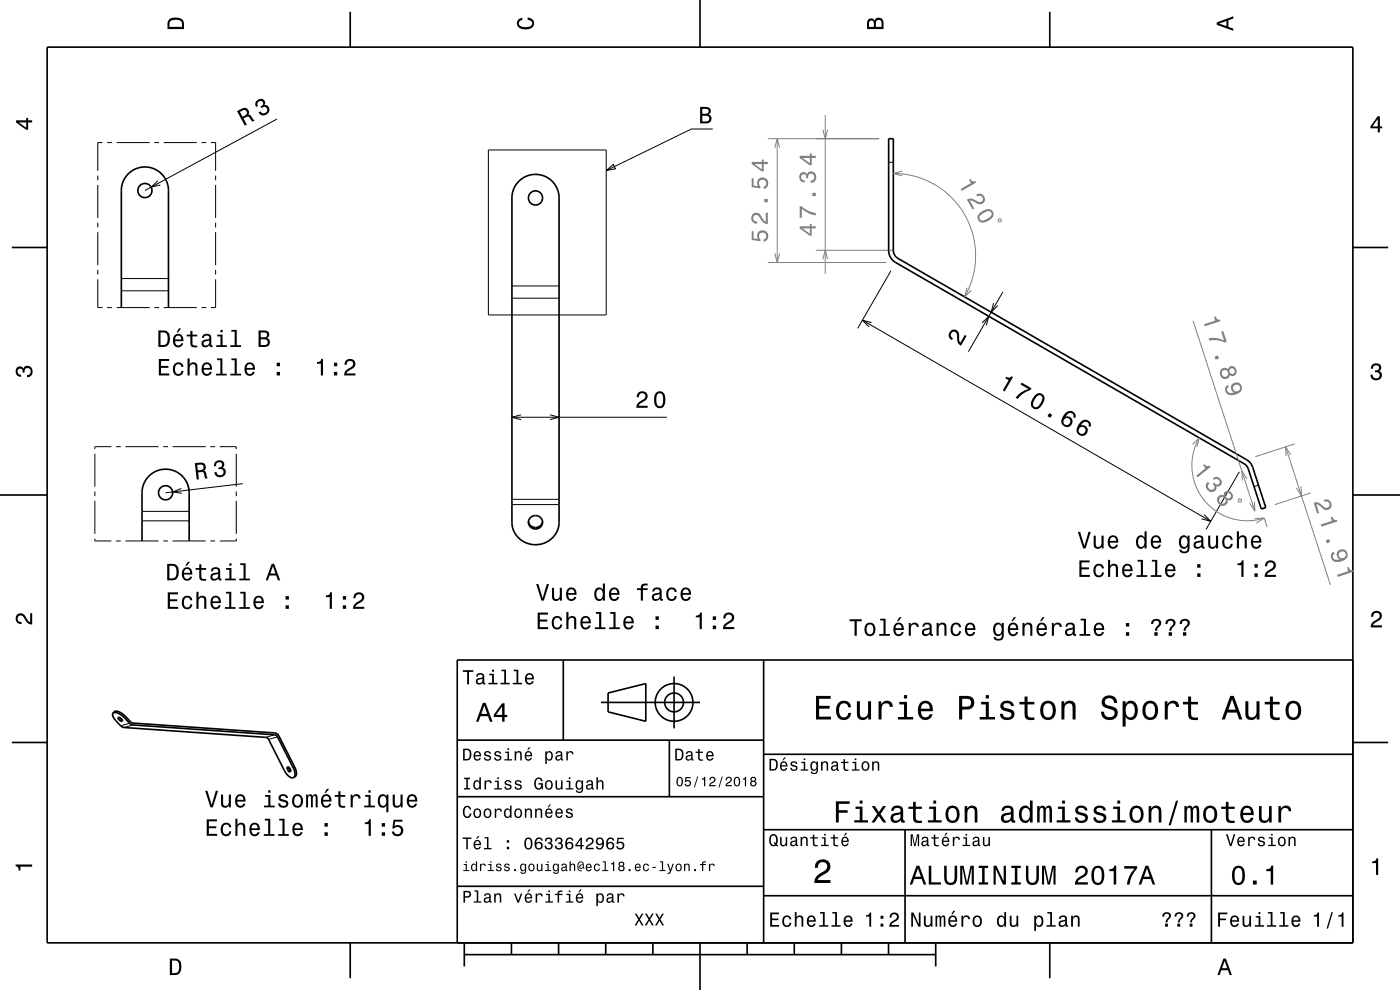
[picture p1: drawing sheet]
<svg xmlns="http://www.w3.org/2000/svg" width="297mm" height="210mm" viewBox="0 0 297 210" stroke-linecap="round" stroke-linejoin="round" font-family="sans-serif">
<path d="M162.9 29.4h23.6M162.9 55.7h25.1M173.1 53.1h16.4M274.6 94.2l-8.3 2.7M268.2 109.9l.6 1.9M278 104.6l-7.6 2.5" fill="none" stroke="#808080" stroke-width=".21"/>
<g fill="none" stroke="#000" stroke-width=".21">
<path d="M20.7 37.2v1M20.7 39.2v7M21.7 30.2h-1v6M22.7 30.2h1M24.7 30.2h7M32.7 30.2h1M34.7 30.2h7M42.7 30.2h1M44.7 30.2h1v6M45.7 37.2v1M45.7 39.2v7M103.6 31.8h25v35h-25z"/>
<path d="M188.5 34.4h1M20.7 59.2v6h1M20.7 47.2v1M20.7 49.2v7M20.7 57.2v1M25.7 59.1h10M45.7 59.2v6h-1M45.7 47.2v1M45.7 49.2v7M45.7 57.2v1M189 57.4l-7 12.2M22.7 65.2h1"/>
<path d="M24.7 65.2h7M25.7 61.7h10M32.7 65.2h1M34.7 65.2h7M42.7 65.2h1M108.6 63.3h10M108.6 60.7h10M208.4 68.5l1.4-1.4-.5 1.9M210.8 64.3l-.5 1.9 1.4-1.4M212.8 61.9l-7.4 12.7M20.1 96.2v7.1M23.6 94.7h-3.5v.6"/>
<path d="M24.6 94.7h1M26.6 94.7h7M34.6 94.7h1M36.6 94.7h7M44.6 94.7h1M46.6 94.7h3.5v.6M50.1 96.2v7.1M20.1 114.3v.5h3.5M20.1 104.2v1.1M20.1 106.2v7M24.6 114.8h1M26.6 114.8h7"/>
<path d="M30.1 110.5h10M30.1 108.5h10M34.6 114.8h1M36.6 114.8h7M44.6 114.8h1M50.1 114.3v.5h-3.5M50.1 104.2v1.1M50.1 106.2v7M108.6 105.9h10M108.6 107h10M262.9 100.1l-7.1 12.2M267 102.9l-1 .3"/>
<path d="M26.7 152l-.2 .3M27.5 153.4l-1.9 .6M28.2 153.8l-1.9 .5M58.3 155.9l-1.9 .5M58.9 156.3l-1.9 .5M62.5 162.8l-.3 .1"/>
</g>
<g fill="none" stroke="#000" stroke-width=".35">
<path d="M10 10h277v190h-277zM74.3 2.5v7.5M148.5 0v10M222.7 2.5v7.5M110.1 38.4a5 5 0 0 1 5.4-1 5 5 0 0 1 3.1 4.6v68.8a5 5 0 0 1-5 4.7 5 5 0 0 1-5-4.7v-68.8a5 5 0 0 1 1.5-3.6zM188.5 29.4h1v23.7a1.99 1.99 0 0 0 1 1.7l74.1 42.8a3 3 0 0 1 1.2 1.6l2.7 8.5-.9 .3-2.8-8.5-.7-1-74.2-42.9a3 3 0 0 1-1.4-2.5zM2.5 52.5h7.5M287 52.5h7.5M25.7 65.2v-24.8a5 5 0 0 1 5-5 5 5 0 0 1 5 5v24.8M0 105h10M30.1 114.8v-10.3a5 5 0 0 1 5-5 5 5 0 0 1 5 5v10.3M112.1 110.6a1.51 1.51 0 0 0 1.5 1.3 1.51 1.51 0 0 0 1.5-1.3"/>
<path d="M287 105h10M119.5 140v17M162 140v60M287 140h-190v60M2.5 157.5h7.5M24 151.3a2.18 2.18 0 0 1 2.5 1l1.2 1.3 .5 .2 30.1 2.1 .6 .4 3.6 7.2a1.27 1.27 0 0 1-.2 1.4M24 151.3a1.26 1.26 0 0 1 1.9 .1l1.8 1.7 .5 .3 30.3 2.1 .7 .6 3.6 7.2a1.1 1.1 0 0 1-.5 1.6M24 151.3a1.42 1.42 0 0 0 .6 1.5l1.2 1.3 .5 .2 30.2 2.1 .5 .4 3.9 7.5a1.28 1.28 0 0 0 1.4 .6M25 152.2a.75 .75 0 0 1 .9 .8l-.7-.4zM25.3 152.2l.6 .5M97 157h65M127.5 149h21"/>
<path d="M129 147l8-2v8l-8-2zM142 157v12M143 143.5v11M287 157.5h7.5M61 162.7a.77 .77 0 0 1 .6 1 .77 .77 0 0 1-.6-1zM61.2 162.7l.1 .4 .4 .4M61.6 163.7h.1M97 169h65M162 176h125M162 160h125M192 176v24M257 176v24"/>
<path d="M97 188h65M162 190h125M74.3 200v7.5M98.5 202.5h100M98.5 200v5M108.5 200v2.5M118.5 200v2.5M128.5 200v2.5M138.5 200v2.5M148.5 200v10M158.5 200v2.5M168.5 200v2.5"/>
<path d="M178.5 200v2.5M188.5 200v2.5M198.5 200v5M222.7 200v7.5"/>
<circle cx="30.7" cy="40.4" r="1.5"/>
<circle cx="113.6" cy="42" r="1.5"/>
<circle cx="35.1" cy="104.5" r="1.5"/>
<circle cx="113.6" cy="110.8" r="1.46"/>
<circle cx="143" cy="149" r="2"/>
<circle cx="143" cy="149" r="4"/>
</g>
<g fill="#000">
<path d="M36 4a2.18 2.18 0 0 0-.5 2.2h3.5v-1.2a1.43 1.43 0 0 0-1.7-1.3zM36.3 4.4a2.15 2.15 0 0 1 2.2 .3l.1 1h-2.6v-1z" fill-rule="evenodd"/>
<path d="M109.9 4.2l.9-.4v.4a.7 .7 0 0 0-.7 .5 .7 .7 0 0 0 .3 .8 1.7 1.7 0 0 0 2.5-.5 .9 .9 0 0 0-1-.8v-.5a1.24 1.24 0 0 1 1.4 1.1 1.24 1.24 0 0 1-1 1.4 2.22 2.22 0 0 1-2.5-.7l-.2-.5z" fill-rule="evenodd"/>
<path d="M184.2 4.2l-.3 .7v1.3h3.5v-1.3a.98 .98 0 0 0-.7-1.1 .98 .98 0 0 0-1.2 .6 .84 .84 0 0 0-1.3-.2zM184.5 4.5a.54 .54 0 0 1 .6-.1 .54 .54 0 0 1 .3 .6v.7h-1zM185.9 4.4a.62 .62 0 0 1 .8-.1 .62 .62 0 0 1 .3 .6v.8h-1.2z" fill-rule="evenodd"/>
<path d="M258.1 4.7v.6l3.5 1.2v-.4l-1-.4v-1.4l1-.4v-.4zM258.6 5l1.6-.5v1z" fill-rule="evenodd"/>
<path d="M3.4 25.5v.5l2.1 1.5h.5v-1.5h.8v-.5h-.8v-.5h-.4v.5zM4 26h1.6v1.1z" fill-rule="evenodd"/>
<path d="M292.3 24.7l-1.6 2.1v.4h1.6v.9h.4v-.9h.5v-.4h-.5v-2.1zM292.3 25.2v1.6h-1.1z" fill-rule="evenodd"/>
<path d="M201.7 70.1a1.17 1.17 0 0 1 1.4 .1 1.17 1.17 0 0 1 .4 1.4v.6l.2 .5 1-1.7 .4 .3-1.3 2a1.79 1.79 0 0 1-.7-2 .71 .71 0 0 0-.5-.9 .71 .71 0 0 0-.9 .5 .71 .71 0 0 0 .5 .9l-.3 .4a1.16 1.16 0 0 1-.2-2.1z" fill-rule="evenodd"/>
<path d="M291.1 77.4a1.08 1.08 0 0 1 1.4-.2 1.08 1.08 0 0 1 .4 1.2l-.3 .3a1.06 1.06 0 0 1 .5 1.3 1.06 1.06 0 0 1-1.2 .7 1.1 1.1 0 0 1-1.2-1.2h.5a.71 .71 0 0 0 1 .8 .71 .71 0 0 0 .1-1.3h-.6v-.4a.61 .61 0 0 0 .8-.3 .61 .61 0 0 0-.2-.8 .61 .61 0 0 0-.9 .2l-.1 .5h-.5z" fill-rule="evenodd"/>
<path d="M3.6 78a.86 .86 0 0 1 1.4 .2 1.06 1.06 0 0 1 1.2-.6 1.06 1.06 0 0 1 .7 1.2 1.1 1.1 0 0 1-1.2 1.2v-.4a.71 .71 0 0 0 .8-1 .71 .71 0 0 0-1.3-.1v.6h-.4a.61 .61 0 0 0-.3-.8 .61 .61 0 0 0-.8 .2 .61 .61 0 0 0 .2 .8l.6 .2v.4a1.15 1.15 0 0 1-1.2-.6 1.15 1.15 0 0 1 .3-1.3z" fill-rule="evenodd"/>
<path d="M3.6 130.4a1.22 1.22 0 0 1 2 .7l.4 .6 .4 .3v-1.9h.4v2.4a1.8 1.8 0 0 1-1.7-1.4 .71 .71 0 0 0-.9-.5 .71 .71 0 0 0-.5 .8 .71 .71 0 0 0 .9 .5v.5a1.18 1.18 0 0 1-1.2-.7 1.18 1.18 0 0 1 .2-1.3z" fill-rule="evenodd"/>
<path d="M180.2 131.4v.4h1.1v3.1h.5v-3.1h1v-.4zM183.7 132.4a1.53 1.53 0 0 0 .9 2.6 1.48 1.48 0 0 0 1.1-1.5 1.48 1.48 0 0 0-1.1-1.4l-.5 .1zM184 132.7a.67 .67 0 0 1 .7-.2 .67 .67 0 0 1 .5 .5 1.11 1.11 0 0 1-.6 1.6 1.17 1.17 0 0 1-.6-1.9zM186.7 131.2v.4h.7v2.9h-.9v.4h2.3v-.4h-.9v-3.3zM190.8 130.9l-.5 .9h.3l.7-.9zM189.8 132.4a1.54 1.54 0 0 0 .8 2.6 1.07 1.07 0 0 0 1.1-.9h-.4l-.3 .3-.3 .2a.76 .76 0 0 1-.7-1h1.7a1.16 1.16 0 0 0-.4-1.3 1.16 1.16 0 0 0-1.5 .1zM190.2 132.7a.66 .66 0 0 1 .8-.2 .66 .66 0 0 1 .3 .8h-1.3zM192.8 132.2v2.7h.4v-1.6a.66 .66 0 0 1 .4-.8 .66 .66 0 0 1 .8 .3l.1 .2h.4a.89 .89 0 0 0-.7-.9 .89 .89 0 0 0-1 .5v-.4zM195.9 132.3l-.2 .6h.4a.55 .55 0 0 1 .7-.5 .55 .55 0 0 1 .3 .8h-.2a1 1 0 0 0-1 .2 1 1 0 0 0-.3 1.1 .93 .93 0 0 0 1.7 0l.1 .3 .5 .1v-.4h-.2v-1.6a1.02 1.02 0 0 0-1.8-.6zM196.1 133.8l1.1-.3a.77 .77 0 0 1-.2 .9 .77 .77 0 0 1-.9 0zM198.7 132.2v2.7h.4v-1.6a.63 .63 0 0 1 .6-.9 .63 .63 0 0 1 .6 .8v1.7h.5v-1.8a.89 .89 0 0 0-.6-1 .89 .89 0 0 0-1.1 .5v-.4zM202 132.4a1.53 1.53 0 0 0 .8 2.6 1.06 1.06 0 0 0 1.1-1.1h-.4a.67 .67 0 0 1-.7 .7 .67 .67 0 0 1-.7-.6 1.11 1.11 0 0 1 .7-1.6 .59 .59 0 0 1 .7 .6h.4a1.09 1.09 0 0 0-.8-.9 1.09 1.09 0 0 0-1.1 .3zM205 132.4a1.54 1.54 0 0 0 .8 2.6 1.07 1.07 0 0 0 1.1-.9h-.5l-.2 .3-.4 .2a.76 .76 0 0 1-.6-1h1.7a1.16 1.16 0 0 0-.5-1.3 1.16 1.16 0 0 0-1.4 .1zM205.3 132.7a.66 .66 0 0 1 .8-.2 .66 .66 0 0 1 .4 .8h-1.3zM211 132.4a1.57 1.57 0 0 0 .7 2.6l.5-.2 .3-.4a.73 .73 0 0 1-.3 1.1 .73 .73 0 0 1-1-.4h-.4a1.1 1.1 0 0 0 1.2 .8 1.1 1.1 0 0 0 .9-1.2v-2.5h-.4v.4l-.3-.4a.9 .9 0 0 0-1.2 .2zM211.3 132.7a.64 .64 0 0 1 .7-.2 .64 .64 0 0 1 .5 .6 1.11 1.11 0 0 1-.7 1.5 1.2 1.2 0 0 1-.5-1.9zM215.1 130.9l-.5 .9h.3l.7-.9zM214.1 132.4a1.55 1.55 0 0 0 .8 2.6 1.07 1.07 0 0 0 1.1-.9h-.4l-.3 .3-.3 .2a.76 .76 0 0 1-.7-1h1.7a1.17 1.17 0 0 0-.5-1.3 1.17 1.17 0 0 0-1.4 .1zM214.5 132.7a.66 .66 0 0 1 .7-.2 .66 .66 0 0 1 .4 .8h-1.3zM216.9 132.2v2.7h.4v-1.6a.63 .63 0 0 1 .6-.9 .63 .63 0 0 1 .7 .8v1.7h.4v-1.8a.89 .89 0 0 0-.6-1 .89 .89 0 0 0-1.1 .5v-.4zM221.1 130.9l-.5 .9h.3l.7-.9zM220.2 132.4a1.54 1.54 0 0 0 .8 2.6 1.06 1.06 0 0 0 1.1-.9h-.5l-.2 .3-.4 .2a.76 .76 0 0 1-.7-1h1.8a1.16 1.16 0 0 0-.5-1.3 1.16 1.16 0 0 0-1.4 .1zM220.5 132.7a.66 .66 0 0 1 .8-.2 .66 .66 0 0 1 .3 .8h-1.3zM223.1 132.2v2.7h.5v-1.6a.66 .66 0 0 1 .3-.8 .66 .66 0 0 1 .9 .3v.2h.5a.89 .89 0 0 0-.7-.9 .89 .89 0 0 0-1.1 .5v-.4zM226.3 132.3l-.3 .6h.4a.55 .55 0 0 1 .7-.5 .55 .55 0 0 1 .4 .8h-.2a1 1 0 0 0-1.1 .2 1 1 0 0 0-.2 1.1 .93 .93 0 0 0 1.6 0l.1 .3 .6 .1v-.4h-.3v-1.6a1.02 1.02 0 0 0-1.7-.6zM226.5 133.8l1.1-.3a.77 .77 0 0 1-.2 .9 .77 .77 0 0 1-.9 0zM229.2 131.2v.4h.7v2.9h-.9v.4h2.3v-.4h-.9v-3.3zM232.3 132.4a1.54 1.54 0 0 0 .8 2.6 1.07 1.07 0 0 0 1.1-.9h-.4l-.3 .3-.3 .2a.76 .76 0 0 1-.7-1h1.8a1.17 1.17 0 0 0-.5-1.3 1.17 1.17 0 0 0-1.5 .1zM232.7 132.7a.66 .66 0 0 1 .8-.2 .66 .66 0 0 1 .3 .8h-1.3zM238.9 134.1v.8h.7v-.8zM238.9 132.2v.7h.7v-.7zM244.5 131.5l-.3 .9h.4a.64 .64 0 0 1 .5-.8 .64 .64 0 0 1 .8 .5 .64 .64 0 0 1-.5 .8l-.3 .3-.1 .6h.5a.89 .89 0 0 1 .5-.9 .97 .97 0 0 0 .2-1.3 .97 .97 0 0 0-1.4-.3zM244.9 134.1v.8h.7v-.8zM247.5 131.5l-.3 .9h.5a.64 .64 0 0 1 .5-.8 .64 .64 0 0 1 .7 .5 .64 .64 0 0 1-.5 .8l-.2 .3-.1 .6h.4a.89 .89 0 0 1 .5-.9 .97 .97 0 0 0 .2-1.3 .97 .97 0 0 0-1.3-.3zM247.9 134.1v.8h.7v-.8zM250.5 131.5l-.2 .9h.4a.64 .64 0 0 1 .5-.8 .64 .64 0 0 1 .7 .5 .64 .64 0 0 1-.4 .8l-.3 .3-.1 .6h.4a.89 .89 0 0 1 .6-.9 .97 .97 0 0 0 .1-1.3 .97 .97 0 0 0-1.3-.3zM251 134.1v.8h.7v-.8z" fill-rule="evenodd"/>
<path d="M291.2 129.9a1.18 1.18 0 0 1 1.9 .3 1.18 1.18 0 0 1-1 1.7l-.5 .3-.3 .5h1.9v.4h-2.4a1.8 1.8 0 0 1 1.4-1.8 .71 .71 0 0 0 .5-.8 .71 .71 0 0 0-.9-.5 .71 .71 0 0 0-.5 .8h-.4z" fill-rule="evenodd"/>
<path d="M98.2 158.8v2.5h.9a1.37 1.37 0 0 0 .7-2.2 1.56 1.56 0 0 0-1.6-.3zM98.6 159.1a.98 .98 0 0 1 1.1 .7 .98 .98 0 0 1-.6 1.2h-.5zM100.7 159.6a1.04 1.04 0 0 0-.2 1.2 1.04 1.04 0 0 0 1 .5l.5-.5h-.3l-.4 .3a.54 .54 0 0 1-.5-.7h1.3a.83 .83 0 0 0-.4-.9 .83 .83 0 0 0-1 .1zM100.9 159.7l.2-.1a.47 .47 0 0 1 .5 .1 .47 .47 0 0 1 .1 .5h-.9zM102.9 159.5l-.2 .1a.69 .69 0 0 0 .9 .9l.2 .1a.43 .43 0 0 1-.4 .5 .43 .43 0 0 1-.4-.4h-.3a.74 .74 0 0 0 .9 .7 .74 .74 0 0 0 .5-1l-1-.4a.38 .38 0 0 1 .3-.5 .38 .38 0 0 1 .4 .4h.3a.78 .78 0 0 0-1.2-.4zM105.1 159.5l-.2 .1a.69 .69 0 0 0 .9 .9l.2 .1a.43 .43 0 0 1-.4 .5 .43 .43 0 0 1-.5-.4h-.3a.74 .74 0 0 0 .9 .7 .74 .74 0 0 0 .5-1l-.9-.4a.38 .38 0 0 1 .3-.5 .38 .38 0 0 1 .4 .4h.3a.77 .77 0 0 0-1.2-.4zM107.2 159.4v.3h.5v1.3h-.7v.3h1.6v-.3h-.6v-1.6zM107.7 158.7v.4h.3v-.4zM109.2 159.4v1.9h.3v-1.1a.45 .45 0 0 1 .4-.6 .45 .45 0 0 1 .5 .5v1.2h.3v-1.3a.63 .63 0 0 0-.5-.7 .63 .63 0 0 0-.7 .4v-.3zM112.2 158.5l-.4 .6h.3l.5-.6zM111.5 159.6a1.04 1.04 0 0 0-.2 1.2 1.04 1.04 0 0 0 1.1 .5l.5-.5h-.3l-.5 .3a.54 .54 0 0 1-.5-.7h1.3a.83 .83 0 0 0-.4-.9 .83 .83 0 0 0-1 .1zM111.8 159.7l.1-.1a.48 .48 0 0 1 .5 .1 .48 .48 0 0 1 .2 .5h-1zM115.7 159.4v2.7h.3v-1.1a.66 .66 0 0 0 .7 .4 .66 .66 0 0 0 .5-.6 .91 .91 0 0 0 0-1.1 .91 .91 0 0 0-1-.3l-.2 .3v-.3zM116.1 159.8a.45 .45 0 0 1 .5-.2 .45 .45 0 0 1 .3 .4 .65 .65 0 0 1 .1 .8 .65 .65 0 0 1-.7 .2 .98 .98 0 0 1-.2-1.2zM118.1 159.5l-.2 .4h.3a.39 .39 0 0 1 .4-.3 .39 .39 0 0 1 .3 .5h-.1a.65 .65 0 0 0-1 .4 .65 .65 0 0 0 .6 .9l.6-.3 .1 .2h.4v-.2l-.2-.1v-1.1a.72 .72 0 0 0-.5-.6 .72 .72 0 0 0-.7 .2zM118.2 160.6l.8-.3a.55 .55 0 0 1-.2 .7 .55 .55 0 0 1-.6 0zM120.1 159.4v1.9h.4v-1.1a.47 .47 0 0 1 .2-.6 .47 .47 0 0 1 .6 .2v.2h.4a.64 .64 0 0 0-.5-.7 .64 .64 0 0 0-.8 .4v-.3z" fill-rule="evenodd"/>
<path d="M98.2 142.2v.3h.9v2.7h.4v-2.7h.9v-.3zM101.3 143l-.3 .5h.4a.47 .47 0 0 1 .5-.4 .47 .47 0 0 1 .4 .6l-.2 .1a.84 .84 0 0 0-1 .2 .84 .84 0 0 0 0 1.1 .9 .9 0 0 0 1.3-.2l.1 .2 .5 .1v-.3l-.3-.1v-1.3a.87 .87 0 0 0-1.4-.5zM101.4 144.3l.9-.3a.66 .66 0 0 1-.1 .7 .66 .66 0 0 1-.8 .1zM103.8 142.9v.3h.6v1.6h-.8v.4h2v-.4h-.8v-1.9zM104.4 142.1v.4h.4v-.4zM106.4 142.1v.3h.6v2.4h-.8v.4h1.9v-.4h-.7v-2.7zM109 142.1v.3h.6v2.4h-.8v.4h1.9v-.4h-.7v-2.7zM111.6 143.1a1.32 1.32 0 0 0 .7 2.1 .9 .9 0 0 0 .9-.7h-.3l-.2 .3-.4 .1a.65 .65 0 0 1-.6-.8h1.6a1 1 0 0 0-.4-1.2 1 1 0 0 0-1.3 .2zM111.9 143.3a.57 .57 0 0 1 .7-.1 .57 .57 0 0 1 .3 .6h-1.2z" fill-rule="evenodd"/>
<path d="M102.4 149.1l-1.4 4h.5l.4-1.2h1.6l.4 1.2h.6l-1.5-4zM102.7 149.7l.7 1.7h-1.3zM106.5 149.2l-1.7 2.4v.5h1.7v1h.5v-1h.6v-.5h-.6v-2.4zM106.5 149.9v1.7h-1.3z" fill-rule="evenodd"/>
<path d="M143.2 158.8v2.5h.9a1.37 1.37 0 0 0 .7-2.2 1.56 1.56 0 0 0-1.6-.3zM143.6 159.1a.98 .98 0 0 1 1.1 .7 .98 .98 0 0 1-.6 1.2h-.5zM145.7 159.5l-.2 .4h.3a.39 .39 0 0 1 .5-.3 .39 .39 0 0 1 .3 .5h-.2a.65 .65 0 0 0-.9 .4 .65 .65 0 0 0 .5 .9l.7-.3v.2h.4v-.2l-.1-.1-.1-1.1a.73 .73 0 0 0-.4-.6 .73 .73 0 0 0-.8 .2zM145.8 160.6l.8-.3a.55 .55 0 0 1-.1 .7 .55 .55 0 0 1-.7 0zM148.1 158.9v.5h-.5v.3h.5v1.3a.75 .75 0 0 0 1 .4v-.3a.48 .48 0 0 1-.7-.3v-1.1h.7v-.3h-.7v-.5zM150 159.6a1.04 1.04 0 0 0-.2 1.2 1.04 1.04 0 0 0 1.1 .5l.5-.5h-.4l-.4 .3a.54 .54 0 0 1-.5-.7h1.3a.83 .83 0 0 0-.4-.9 .83 .83 0 0 0-1 .1zM150.3 159.7l.1-.1a.48 .48 0 0 1 .5 .1 .48 .48 0 0 1 .2 .5h-1z" fill-rule="evenodd"/>
<path d="M173.1 147.6v5h3.2v-.6h-2.5v-1.7h2.2v-.6h-2.2v-1.5h2.4v-.6zM177.8 149.2a2.59 2.59 0 0 0 .5 3.4 1.58 1.58 0 0 0 2.3-1.4h-.6a.95 .95 0 0 1-.9 1 .95 .95 0 0 1-1-.9 1.59 1.59 0 0 1 .9-2.1 .85 .85 0 0 1 .9 .8h.7a1.56 1.56 0 0 0-1.1-1.3 1.56 1.56 0 0 0-1.7 .5zM181.8 148.8v2.5a1.27 1.27 0 0 0 .9 1.4 1.27 1.27 0 0 0 1.5-.7v.6h.6v-3.8h-.6v2.2a.92 .92 0 0 1-.6 1.1 .92 .92 0 0 1-1.2-.4v-2.9zM186.4 148.8v3.8h.6v-2.2a.95 .95 0 0 1 .5-1.1 .95 .95 0 0 1 1.2 .3l.1 .4h.6a1.28 1.28 0 0 0-1-1.4 1.28 1.28 0 0 0-1.4 .8v-.6zM190.8 148.9v.5h1v2.7h-1.3v.5h3.2v-.5h-1.3v-3.2zM191.8 147.4v.8h.6v-.8zM195.1 149.2a2.62 2.62 0 0 0 .5 3.4 1.57 1.57 0 0 0 2.2-1.1h-.6l-.3 .5-.5 .2a1.08 1.08 0 0 1-1-1.3h2.5a1.66 1.66 0 0 0-.7-2 1.66 1.66 0 0 0-2.1 .3zM195.6 149.5a.94 .94 0 0 1 1.2-.2 .94 .94 0 0 1 .5 1h-1.9zM203.5 147.6v5h.6v-2.1h.8a1.47 1.47 0 0 0 1.8-1.2 1.47 1.47 0 0 0-1.5-1.7zM204.1 148.2a1.6 1.6 0 0 1 1.8 .5 .86 .86 0 0 1 0 .9 .86 .86 0 0 1-.9 .3h-.9zM208.1 148.9v.5h1v2.7h-1.3v.5h3.3v-.5h-1.3v-3.2zM209.1 147.4v.8h.7v-.8zM212.6 148.9a1.08 1.08 0 0 0-.3 1.2 1.08 1.08 0 0 0 1 .7l1.1 .4a.57 .57 0 0 1 .2 .6 .57 .57 0 0 1-.5 .4 .96 .96 0 0 1-1.4-.8h-.6a1.6 1.6 0 0 0 1.3 1.4 1.6 1.6 0 0 0 1.7-.8 1.13 1.13 0 0 0-1-1.6l-1.1-.3-.2-.4a.87 .87 0 0 1 .9-.5 .87 .87 0 0 1 .8 .6h.6a1.41 1.41 0 0 0-2.1-1.1zM217.4 147.8v1.1h-1.1v.5h1.1v2.6l.2 .4 .4 .3h1.4v-.5a.97 .97 0 0 1-1.4-.5v-2.3h1.4v-.5h-1.4v-1.1zM221.1 149.2a2.56 2.56 0 0 0 .5 3.4 1.72 1.72 0 0 0 1.8-.2 1.72 1.72 0 0 0 .6-1.7 1.7 1.7 0 0 0-.9-1.9 1.7 1.7 0 0 0-2 .4zM221.6 149.6a.96 .96 0 0 1 1-.4 .96 .96 0 0 1 .7 .8 1.59 1.59 0 0 1-1 2.2 1.19 1.19 0 0 1-1-1.5zM225.2 148.8v3.8h.6v-2.2a.97 .97 0 0 1 .5-1.1 .97 .97 0 0 1 1.1 .2l.1 .7v2.4h.7v-2.5a1.27 1.27 0 0 0-.9-1.4 1.27 1.27 0 0 0-1.5 .6v-.5zM234.1 147.9a1.38 1.38 0 0 0-.3 1.5 1.38 1.38 0 0 0 1.3 .9 1.25 1.25 0 0 1 1.4 .9 1.15 1.15 0 0 1-1.3 .9 1.15 1.15 0 0 1-1-1.1h-.7a1.8 1.8 0 0 0 1.7 1.8 1.8 1.8 0 0 0 1.9-1.6 1.46 1.46 0 0 0-1.5-1.4l-.6-.2a.83 .83 0 0 1-.5-1.1 .83 .83 0 0 1 1.2-.3l.5 .5 .1 .4h.7a1.67 1.67 0 0 0-1-1.6 1.67 1.67 0 0 0-1.9 .4zM238.2 148.8v5.3h.6v-2.1a1.32 1.32 0 0 0 1.4 .7 1.32 1.32 0 0 0 1.1-1.1 2.43 2.43 0 0 0-.8-2.8 1.21 1.21 0 0 0-1.7 .5v-.5zM239.1 149.6a.9 .9 0 0 1 .9-.4 .9 .9 0 0 1 .7 .8 1.61 1.61 0 0 1-.9 2.2 1.18 1.18 0 0 1-1-1.5zM242.8 149.2a2.56 2.56 0 0 0 .5 3.4 1.72 1.72 0 0 0 1.8-.2 1.72 1.72 0 0 0 .6-1.7 1.7 1.7 0 0 0-.9-1.9 1.7 1.7 0 0 0-2 .4zM243.3 149.6a.96 .96 0 0 1 1-.4 .96 .96 0 0 1 .7 .8 1.59 1.59 0 0 1-1 2.2 1.19 1.19 0 0 1-1-1.5zM247.1 148.8v3.8h.6v-2.2a.95 .95 0 0 1 .5-1.1 .95 .95 0 0 1 1.2 .3l.1 .4h.6a1.28 1.28 0 0 0-1-1.4 1.28 1.28 0 0 0-1.4 .8v-.6zM252 147.8v1.1h-1v.5h1l.1 2.6 .2 .4 .4 .3h1.4v-.5a.97 .97 0 0 1-1.4-.5v-2.3h1.4v-.5h-1.4v-1.1zM261 147.6l-1.8 5h.6l.6-1.4h2l.5 1.4h.7l-1.9-5zM261.4 148.3l.7 2.2h-1.5zM264.2 148.8v2.5a1.27 1.27 0 0 0 .9 1.4 1.27 1.27 0 0 0 1.5-.7v.6h.6v-3.8h-.6v2.2a.92 .92 0 0 1-.6 1.1 .92 .92 0 0 1-1.1-.4l-.1-2.9zM269.4 147.8v1.1h-1.1v.5h1.1v2.6l.2 .4 .4 .3 .7 .1 .8-.1v-.5a.97 .97 0 0 1-1.4-.5l-.1-2.3h1.5v-.5h-1.5v-1.1zM273.1 149.2a2.56 2.56 0 0 0 .6 3.4 1.72 1.72 0 0 0 1.8-.2 1.72 1.72 0 0 0 .6-1.7 1.7 1.7 0 0 0-.9-1.9 1.7 1.7 0 0 0-2.1 .4zM273.6 149.6a.96 .96 0 0 1 1-.4 .96 .96 0 0 1 .7 .8 1.59 1.59 0 0 1-.9 2.2 1.19 1.19 0 0 1-1.1-1.5z" fill-rule="evenodd"/>
<path d="M43.8 173.8v3.5h2.3v-.4h-1.8v-1.2h1.6v-.4h-1.6v-1.1h1.7v-.4zM47.1 174.9a1.53 1.53 0 0 0 .9 2.5 1.06 1.06 0 0 0 1.1-1.1h-.5a.67 .67 0 0 1-.6 .7 .67 .67 0 0 1-.7-.6 1.12 1.12 0 0 1 .7-1.5 .59 .59 0 0 1 .6 .6h.5a1.09 1.09 0 0 0-.8-1 1.09 1.09 0 0 0-1.2 .4zM49.9 173.7v3.6h.5v-1.6a.63 .63 0 0 1 .4-.7 .63 .63 0 0 1 .8 .3v2h.4v-1.8a.88 .88 0 0 0-.6-1 .88 .88 0 0 0-1 .5v-1.3zM53.2 174.9a1.55 1.55 0 0 0 .8 2.5 1.06 1.06 0 0 0 1.1-.9h-.5l-.2 .4-.3 .1a.76 .76 0 0 1-.7-.9h1.7a1.17 1.17 0 0 0-.5-1.4 1.17 1.17 0 0 0-1.4 .2zM53.5 175.1a.66 .66 0 0 1 .8-.1 .66 .66 0 0 1 .4 .7h-1.3zM56.2 173.7v.4h.7v2.8h-.9v.4h2.2v-.4h-.9v-3.2zM59.2 173.7v.4h.7v2.8h-.9v.4h2.3v-.4h-.9v-3.2zM62.3 174.9a1.55 1.55 0 0 0 .8 2.5 1.06 1.06 0 0 0 1.1-.9h-.4l-.3 .4-.3 .1a.76 .76 0 0 1-.7-.9h1.7a1.17 1.17 0 0 0-.4-1.4 1.17 1.17 0 0 0-1.5 .2zM62.7 175.1a.66 .66 0 0 1 .8-.1 .66 .66 0 0 1 .3 .7h-1.3zM68.8 176.6v.7h.7v-.7zM68.8 174.6v.7h.7v-.7z" fill-rule="evenodd"/>
<path d="M43.5 167.7l1.2 3.6h.5l1.1-3.6h-.5l-.9 3-.9-3zM46.9 168.5v1.8a.89 .89 0 0 0 .6 1 .89 .89 0 0 0 1.1-.5v.5h.4v-2.8h-.5v1.6a.65 .65 0 0 1-.3 .8 .65 .65 0 0 1-.9-.3v-2.1zM50.2 168.8a1.54 1.54 0 0 0 .8 2.6 1.06 1.06 0 0 0 1.1-.9h-.5l-.2 .3-.4 .2a.76 .76 0 0 1-.7-1h1.8a1.16 1.16 0 0 0-.5-1.3 1.16 1.16 0 0 0-1.4 .1zM50.5 169.1a.66 .66 0 0 1 .8-.2 .66 .66 0 0 1 .3 .8h-1.3zM56.2 168.6v.4h.7v1.9h-.9v.4h2.3v-.4h-.9v-2.3zM56.9 167.6v.5h.5v-.5zM59.3 168.7a.76 .76 0 0 0-.2 .8 .76 .76 0 0 0 .7 .5l.9 .4a.63 .63 0 0 1-.6 .6 .63 .63 0 0 1-.7-.6h-.4a1.07 1.07 0 0 0 1.2 .9 1.07 1.07 0 0 0 .9-1.2l-.4-.3-1.1-.3a.53 .53 0 0 1 .4-.7 .53 .53 0 0 1 .7 .5h.4a1.03 1.03 0 0 0-.7-.9 1.03 1.03 0 0 0-1.1 .3zM62.3 168.8a1.53 1.53 0 0 0 .8 2.6 1.48 1.48 0 0 0 1.2-1.5 1.48 1.48 0 0 0-1.2-1.4l-.5 .1zM62.6 169.1a.67 .67 0 0 1 .7-.2 .67 .67 0 0 1 .5 .5 1.11 1.11 0 0 1-.7 1.6 1.17 1.17 0 0 1-.5-1.9zM64.9 168.5v2.8h.4v-1.9a.49 .49 0 0 1 .4-.6l.3 .3v2.2h.4v-2.1l.3-.4 .2 .2 .1 .4v1.9h.4v-1.9a.69 .69 0 0 0-.5-.9l-.6 .3-.2-.2-.3-.1-.5 .3v-.3zM69.3 167.3l-.5 .9h.3l.7-.9zM68.4 168.8a1.54 1.54 0 0 0 .8 2.6 1.06 1.06 0 0 0 1.1-.9h-.5l-.2 .3-.4 .2a.76 .76 0 0 1-.7-1h1.8a1.16 1.16 0 0 0-.5-1.3 1.16 1.16 0 0 0-1.4 .1zM68.7 169.1a.66 .66 0 0 1 .8-.2 .66 .66 0 0 1 .4 .8h-1.4zM71.8 167.8v.8h-.8v.4h.8v1.8a1.04 1.04 0 0 0 1.4 .5v-.4a.68 .68 0 0 1-1-.3v-1.6h1v-.4h-1v-.8zM74.4 168.5v2.8h.4v-1.6a.66 .66 0 0 1 .4-.8 .66 .66 0 0 1 .8 .3l.1 .2h.4a.89 .89 0 0 0-.7-.9 .89 .89 0 0 0-1 .5v-.5zM77.5 168.6v.4h.7v1.9h-.9v.4h2.2v-.4h-.9v-2.3zM78.2 167.6v.5h.4v-.5zM80.4 168.8a1.57 1.57 0 0 0 .8 2.6l.4-.2 .4-.4v1.5h.4v-3.8h-.4v.5l-.2-.3a.88 .88 0 0 0-1.4 .1zM80.8 169.1a.62 .62 0 0 1 .7-.2 .62 .62 0 0 1 .4 .5 1.12 1.12 0 0 1-.6 1.6 1.19 1.19 0 0 1-.5-1.9zM83.3 168.5v1.8a.89 .89 0 0 0 .6 1 .89 .89 0 0 0 1.1-.5v.5h.4v-2.8h-.4v1.6a.65 .65 0 0 1-.4 .8 .65 .65 0 0 1-.8-.3v-2.1zM86.6 168.8a1.54 1.54 0 0 0 .8 2.6 1.06 1.06 0 0 0 1.1-.9h-.5l-.2 .3-.3 .2a.76 .76 0 0 1-.7-1h1.7a1.17 1.17 0 0 0-.5-1.3 1.17 1.17 0 0 0-1.4 .1zM86.9 169.1a.66 .66 0 0 1 .8-.2 .66 .66 0 0 1 .4 .8h-1.3z" fill-rule="evenodd"/>
<path d="M77.4 174.5v.3h.8v2.5h.5v-3.5h-.4a.78 .78 0 0 1-.9 .7zM81 176.6v.7h.7v-.7zM81 174.6v.7h.7v-.7zM83.5 173.9l-.3 1.8h.4a.79 .79 0 0 1 1.2-.2 .79 .79 0 0 1 0 1.2 .79 .79 0 0 1-1.1-.1l-.1-.2h-.5a1.21 1.21 0 0 0 1.5 1 1.21 1.21 0 0 0 .8-1.6 1.21 1.21 0 0 0-1.7-.6l.1-.9h1.6v-.4z" fill-rule="evenodd"/>
<path d="M98.5 165v.3h.4v1.9h-.4v.3h1.2v-.3h-.4v-1.9h.4v-.3zM100.6 165.7a1.06 1.06 0 0 0-.2 1.1 1.06 1.06 0 0 0 .9 .7l.4-.3v.3h.3v-2.6h-.3v.9a.63 .63 0 0 0-1.1-.1zM100.8 165.9a.44 .44 0 0 1 .5-.1 .44 .44 0 0 1 .4 .4 .65 .65 0 0 1 0 .7 .65 .65 0 0 1-.7 .3l-.3-.4zM102.8 165.5v2h.3v-1.1a.47 .47 0 0 1 .3-.6 .47 .47 0 0 1 .6 .2v.1h.3a.64 .64 0 0 0-.5-.6 .64 .64 0 0 0-.7 .4v-.4zM105 165.6v.3h.5v1.3h-.7v.3h1.7v-.3h-.7v-1.6zM105.5 164.9v.3h.3v-.3zM107.2 165.6l-.1 .2a.68 .68 0 0 0 .8 .9l.2 .1a.43 .43 0 0 1-.3 .5 .43 .43 0 0 1-.5-.4h-.3a.74 .74 0 0 0 .9 .7 .74 .74 0 0 0 .5-1.1l-1-.3a.38 .38 0 0 1 .3-.5 .38 .38 0 0 1 .5 .4l.3-.1a.77 .77 0 0 0-1.3-.4zM109.4 165.6l-.2 .2a.69 .69 0 0 0 .9 .9l.2 .1a.43 .43 0 0 1-.3 .5 .43 .43 0 0 1-.5-.4h-.3a.74 .74 0 0 0 .9 .7 .74 .74 0 0 0 .5-1.1l-1-.3a.38 .38 0 0 1 .3-.5 .38 .38 0 0 1 .4 .4l.4-.1a.78 .78 0 0 0-1.3-.4zM113.6 165.3a1.44 1.44 0 0 0 .6 2.2l.4-.1 .3-.3 .1 .4h.2v-1.4h-.9v.3h.5a.61 .61 0 0 1-.8 .8 1.45 1.45 0 0 1 0-1.9 .51 .51 0 0 1 .8 .4h.3a.85 .85 0 0 0-.6-.8 .85 .85 0 0 0-.9 .4zM115.8 165.7a1.04 1.04 0 0 0-.1 1.3 1.04 1.04 0 0 0 1.1 .5 1.04 1.04 0 0 0 .5-1.3 1.04 1.04 0 0 0-1.2-.7zM116 165.9a.48 .48 0 0 1 .6-.1 .48 .48 0 0 1 .3 .4 .66 .66 0 0 1 0 .7 .66 .66 0 0 1-.7 .3 .98 .98 0 0 1-.2-1.3zM117.8 165.5v1.3a.63 .63 0 0 0 .5 .7 .63 .63 0 0 0 .7-.3v.3h.3v-2h-.3v1.2a.46 .46 0 0 1-.2 .5 .46 .46 0 0 1-.6-.2v-1.5zM120.2 165.6v.3h.5v1.3h-.7v.3h1.6v-.3h-.6v-1.6zM120.7 164.9v.3h.3v-.3zM122.3 165.7a1.06 1.06 0 0 0-.2 1.2 1.06 1.06 0 0 0 .9 .6l.4-.3a.52 .52 0 0 1-.2 .7 .52 .52 0 0 1-.7-.3h-.3a.78 .78 0 0 0 .9 .6 .78 .78 0 0 0 .6-.8v-1.9h-.3v.3l-.3-.2a.64 .64 0 0 0-.8 .1zM122.5 165.9a.45 .45 0 0 1 .5-.1 .45 .45 0 0 1 .4 .4 .65 .65 0 0 1 0 .7 .65 .65 0 0 1-.7 .3l-.3-.4zM124.6 165.6l-.2 .5h.3a.39 .39 0 0 1 .4-.4 .39 .39 0 0 1 .3 .6h-.1a.65 .65 0 0 0-1 .4 .65 .65 0 0 0 .6 .8l.6-.3 .1 .2 .4 .1v-.3h-.2v-1.1a.73 .73 0 0 0-.5-.6 .73 .73 0 0 0-.7 .1zM124.7 166.7l.8-.2a.55 .55 0 0 1-.2 .6 .55 .55 0 0 1-.6 .1zM126.5 164.9v2.6h.3v-1.1a.45 .45 0 0 1 .4-.7 .45 .45 0 0 1 .5 .6v1.2h.3v-1.3a.63 .63 0 0 0-.4-.7 .63 .63 0 0 0-.8 .3v-.9z" fill-rule="evenodd"/>
<path d="M98.4 171.2a1.45 1.45 0 0 0 .7 2.3 .94 .94 0 0 0 .9-1h-.3a.59 .59 0 0 1-.8 .7 1.31 1.31 0 0 1 .2-2l.3 .1 .2 .4h.4a.85 .85 0 0 0-.6-.8 .85 .85 0 0 0-1 .3zM100.6 171.7a1.04 1.04 0 0 0-.1 1.3 1.04 1.04 0 0 0 1.1 .5 1.04 1.04 0 0 0 .5-1.3 1.04 1.04 0 0 0-1.2-.7zM100.9 171.9a.48 .48 0 0 1 .5-.1 .48 .48 0 0 1 .3 .4 .66 .66 0 0 1 0 .7 .66 .66 0 0 1-.7 .3 .98 .98 0 0 1-.1-1.3zM102.8 171.7a1.04 1.04 0 0 0-.2 1.3 1.04 1.04 0 0 0 1.2 .5 1.04 1.04 0 0 0 .5-1.3 1.04 1.04 0 0 0-1.2-.7zM103 171.9a.48 .48 0 0 1 .5-.1 .48 .48 0 0 1 .4 .4 .66 .66 0 0 1 0 .7 .66 .66 0 0 1-.7 .3 .97 .97 0 0 1-.2-1.3zM105 171.5v2h.3v-1.1a.47 .47 0 0 1 .2-.6 .47 .47 0 0 1 .6 .2l.1 .1h.3a.64 .64 0 0 0-.5-.6 .64 .64 0 0 0-.7 .4v-.4zM107.1 171.7a1.06 1.06 0 0 0-.2 1.2 1.06 1.06 0 0 0 .9 .6l.4-.3v.3h.3v-2.6h-.3v.9a.63 .63 0 0 0-1.1-.1zM107.4 171.9a.44 .44 0 0 1 .4-.1 .44 .44 0 0 1 .4 .4 .65 .65 0 0 1 0 .7 .65 .65 0 0 1-.7 .3l-.2-.4zM109.3 171.7a1.04 1.04 0 0 0-.1 1.3 1.04 1.04 0 0 0 1.1 .5 1.04 1.04 0 0 0 .5-1.3 1.04 1.04 0 0 0-1.2-.7zM109.5 171.9a.48 .48 0 0 1 .6-.1 .48 .48 0 0 1 .3 .4 .66 .66 0 0 1 0 .7 .66 .66 0 0 1-.7 .3 .98 .98 0 0 1-.2-1.3zM111.4 171.5v2h.3v-1.1a.45 .45 0 0 1 .3-.7 .45 .45 0 0 1 .5 .6v1.2h.4v-1.3a.63 .63 0 0 0-.5-.7 .63 .63 0 0 0-.7 .3v-.3zM113.5 171.5v2h.3v-1.1a.45 .45 0 0 1 .3-.6 .45 .45 0 0 1 .6 .2v1.5h.3v-1.3a.63 .63 0 0 0-.4-.7 .63 .63 0 0 0-.8 .3v-.3zM116.5 170.7l-.3 .6h.2l.5-.6zM115.9 171.7a1.04 1.04 0 0 0-.2 1.2 1.04 1.04 0 0 0 1 .6l.5-.6h-.3l-.4 .4a.54 .54 0 0 1-.5-.7h1.2a.83 .83 0 0 0-.3-1 .83 .83 0 0 0-1 .1zM116.1 171.9l.2-.1a.47 .47 0 0 1 .4 .1 .47 .47 0 0 1 .2 .4h-.9zM118 171.7a1.04 1.04 0 0 0-.2 1.2 1.04 1.04 0 0 0 1.1 .6l.5-.6h-.3l-.5 .4a.53 .53 0 0 1-.5-.7h1.3a.83 .83 0 0 0-.3-1 .83 .83 0 0 0-1.1 .1zM118.3 171.9l.1-.1a.47 .47 0 0 1 .5 .1 .47 .47 0 0 1 .2 .4h-1zM120.2 171.6l-.1 .2a.69 .69 0 0 0 .8 .9l.3 .1a.43 .43 0 0 1-.4 .5 .43 .43 0 0 1-.5-.4h-.3a.74 .74 0 0 0 .9 .7 .74 .74 0 0 0 .5-1.1l-1-.3a.38 .38 0 0 1 .3-.5 .38 .38 0 0 1 .5 .3h.3a.77 .77 0 0 0-1.3-.4z" fill-rule="evenodd"/>
<path d="M143.7 165a1.16 1.16 0 0 0 .5 1.8 1.16 1.16 0 0 0 .5-1.8 .63 .63 0 0 0-1 0zM144 165.1l.2-.1a.98 .98 0 0 1 0 1.6l-.2-.1-.2-.3v-.7zM145.4 164.8l-.1 1.1h.2a.46 .46 0 0 1 .7-.2 .46 .46 0 0 1 0 .8 .46 .46 0 0 1-.7-.2h-.3a.69 .69 0 0 0 .9 .6 .69 .69 0 0 0 .4-1 .69 .69 0 0 0-1-.3l.1-.5h.9v-.3zM147.9 164.7l-.7 2.3h.2l.7-2.3zM148.9 165.1v.3h.4v1.4h.3v-2zM150.7 164.9l-.2 .6h.2a.4 .4 0 0 1 .3-.5 .4 .4 0 0 1 .5 .3 .4 .4 0 0 1-.3 .5l-.1 .1a.95 .95 0 0 0-.7 .9h1.4v-.3h-1.1l.5-.4a.67 .67 0 0 0 .5-1 .67 .67 0 0 0-1-.2zM153.1 164.7l-.7 2.3h.2l.7-2.3zM154.1 164.9l-.2 .6h.3a.4 .4 0 0 1 .3-.5 .4 .4 0 0 1 .5 .3 .4 .4 0 0 1-.3 .5l-.2 .1a.93 .93 0 0 0-.6 .9h1.4v-.3h-1.1l.5-.4a.67 .67 0 0 0 .5-1 .67 .67 0 0 0-1.1-.2zM155.8 165a1.15 1.15 0 0 0 .5 1.8 1.16 1.16 0 0 0 .5-1.8 .63 .63 0 0 0-1 0zM156.1 165.1l.2-.1a.98 .98 0 0 1 0 1.6l-.2-.1-.2-.3v-.7zM157.6 165.1v.3h.4v1.4h.3v-2zM159.4 164.9l-.2 .5 .2 .3a.62 .62 0 0 0-.1 .9 .62 .62 0 0 0 1 0 .62 .62 0 0 0-.1-.9 .57 .57 0 0 0 0-.9 .57 .57 0 0 0-.8 .1zM159.4 166.2a.41 .41 0 0 1 .8 0 .41 .41 0 0 1-.8 0zM159.5 165.3a.34 .34 0 0 1 .6 0 .34 .34 0 0 1-.6 0z" fill-rule="evenodd"/>
<path d="M163.2 161v2.5h.9a1.37 1.37 0 0 0 .7-2.2 1.58 1.58 0 0 0-1.6-.3zM163.6 161.3a.98 .98 0 0 1 1.1 .7 .98 .98 0 0 1-.6 1.2h-.5zM166.4 160.7l-.4 .6h.2l.5-.6zM165.7 161.7a1.04 1.04 0 0 0-.2 1.2 1.04 1.04 0 0 0 1 .6l.5-.6h-.3l-.4 .4a.54 .54 0 0 1-.5-.7h1.3a.83 .83 0 0 0-.4-1 .83 .83 0 0 0-1 .1zM165.9 161.9l.2-.1a.48 .48 0 0 1 .5 .1 .48 .48 0 0 1 .1 .4h-.9zM167.9 161.6l-.2 .2a.68 .68 0 0 0 .9 .9l.2 .1a.43 .43 0 0 1-.4 .5 .43 .43 0 0 1-.4-.4h-.3a.74 .74 0 0 0 .9 .7 .74 .74 0 0 0 .5-1.1l-1-.3a.38 .38 0 0 1 .3-.5 .38 .38 0 0 1 .4 .4l.3-.1a.78 .78 0 0 0-1.2-.4zM170 161.6v.3h.5v1.3h-.7v.3h1.7v-.3h-.7v-1.6zM170.5 160.9v.3h.3v-.3zM172.1 161.7a1.06 1.06 0 0 0-.2 1.2 1.06 1.06 0 0 0 .9 .6l.4-.3a.52 .52 0 0 1-.2 .7 .52 .52 0 0 1-.7-.3h-.3a.78 .78 0 0 0 .9 .6 .78 .78 0 0 0 .6-.8v-1.9h-.3v.4l-.2-.3a.64 .64 0 0 0-.9 .1zM172.4 161.9a.45 .45 0 0 1 .4-.1 .45 .45 0 0 1 .4 .4 .65 .65 0 0 1 0 .7 .65 .65 0 0 1-.7 .3l-.2-.4zM174.2 161.5v2h.3v-1.1a.45 .45 0 0 1 .3-.6 .45 .45 0 0 1 .5 .2l.1 1.5h.3v-1.3a.63 .63 0 0 0-.5-.7 .63 .63 0 0 0-.7 .3v-.3zM176.6 161.6l-.2 .5h.3a.39 .39 0 0 1 .4-.4 .39 .39 0 0 1 .3 .6h-.1a.65 .65 0 0 0-1 .4 .65 .65 0 0 0 .6 .8l.6-.3 .1 .2 .4 .1-.2-.4v-1a.73 .73 0 0 0-1.2-.5zM176.7 162.7l.8-.2a.55 .55 0 0 1-.2 .6 .55 .55 0 0 1-.6 .1zM178.9 161v.6h-.5v.3h.5l.1 1.3a.75 .75 0 0 0 1 .3v-.3a.48 .48 0 0 1-.7-.2v-1.1h.7v-.3h-.7v-.6zM180.8 161.6v.3h.5v1.3h-.6v.3h1.6v-.3h-.6v-1.6zM181.3 160.9v.3h.4v-.3zM183 161.7a1.04 1.04 0 0 0-.2 1.3 1.04 1.04 0 0 0 1.2 .5 1.04 1.04 0 0 0 .4-1.3 1.04 1.04 0 0 0-1.2-.7zM183.2 161.9a.48 .48 0 0 1 .5-.1 .48 .48 0 0 1 .4 .4 .66 .66 0 0 1 0 .7 .66 .66 0 0 1-.7 .3 .98 .98 0 0 1-.2-1.3zM185 161.5v2h.3v-1.1a.45 .45 0 0 1 .3-.6 .45 .45 0 0 1 .6 .2v1.5h.3v-1.3a.63 .63 0 0 0-.4-.7 .63 .63 0 0 0-.8 .3v-.3z" fill-rule="evenodd"/>
<path d="M163.4 177.2a1.45 1.45 0 0 0 .7 2.3l.5-.2 .3 .3 .2-.2-.3-.3a1.53 1.53 0 0 0-.5-2.2l-.6 .1zM163.8 177.3l.3-.1a1.21 1.21 0 0 1 .5 1.7l-.3-.3-.2 .2 .3 .3a.45 .45 0 0 1-.7-.1 1.62 1.62 0 0 1 .1-1.7zM165.5 177.5v1.3a.63 .63 0 0 0 .4 .7 .63 .63 0 0 0 .8-.3v.3h.3v-2h-.3v1.2a.46 .46 0 0 1-.3 .5 .46 .46 0 0 1-.6-.2v-1.5zM167.9 177.6l-.2 .5h.3a.39 .39 0 0 1 .5-.4 .39 .39 0 0 1 .2 .6h-.1a.65 .65 0 0 0-.9 .4 .65 .65 0 0 0 .5 .8l.6-.3 .1 .2 .4 .1v-.3h-.2v-1.1a.73 .73 0 0 0-1.2-.5zM168 178.7l.8-.2a.55 .55 0 0 1-.2 .6 .55 .55 0 0 1-.6 .1zM169.8 177.5v2h.4v-1.1a.45 .45 0 0 1 .2-.6 .45 .45 0 0 1 .6 .2v1.5h.3v-1.3a.63 .63 0 0 0-.4-.7 .63 .63 0 0 0-.8 .3v-.3zM172.4 177v.6h-.5v.3h.5l.1 1.3a.75 .75 0 0 0 1 .3v-.3a.49 .49 0 0 1-.7-.2v-1.1h.7v-.3h-.7v-.6zM174.3 177.6v.3h.5v1.3h-.6v.3h1.6v-.3h-.6v-1.6zM174.8 176.9v.3h.4v-.3zM176.8 177v.6h-.6v.3h.6v1.3a.74 .74 0 0 0 1 .3v-.3a.49 .49 0 0 1-.7-.2v-1.1h.7v-.3h-.7v-.6zM179.4 176.7l-.4 .6h.2l.5-.6zM178.7 177.7a1.04 1.04 0 0 0-.2 1.2 1.04 1.04 0 0 0 1 .6l.5-.6h-.3l-.4 .4a.54 .54 0 0 1-.5-.7h1.3a.83 .83 0 0 0-.4-1 .83 .83 0 0 0-1 .1zM178.9 177.9l.2-.1a.48 .48 0 0 1 .5 .1 .48 .48 0 0 1 .1 .4h-.9z" fill-rule="evenodd"/>
<path d="M177.3 170v4.5h.6v-2.1h1.9v-.5h-1.9v-1.4h2.4v-.5zM181.5 171.1v.5h.9v2.4h-1.2v.5h2.9v-.5h-1.1v-2.9zM182.4 169.8v.7h.6v-.7zM184.9 171l1.2 1.7-1.2 1.8h.6l.9-1.4 1 1.4h.6l-1.2-1.8 1.2-1.7h-.7l-.8 1.3-.9-1.3zM189.4 171.2l-.3 .3v.5h.5a.71 .71 0 0 1 .8-.7 .71 .71 0 0 1 .5 1l-.2 .1a1.47 1.47 0 0 0-1.8 1.2 .93 .93 0 0 0 1.1 1l.6-.2 .5-.4 .1 .4 .7 .1v-.5h-.3v-2.1a1.31 1.31 0 0 0-2.2-.7zM189.6 173.1l1.4-.4a.99 .99 0 0 1-.2 1.1 .99 .99 0 0 1-1.2 .1l-.1-.4zM193.7 170.1v1h-1v.5h1v2.3l.2 .4 .4 .2 1.3 .1v-.5a.87 .87 0 0 1-1.3-.5v-2h1.3v-.5h-1.3v-1zM197.1 171.1v.5h.9v2.4h-1.2v.5h3v-.5h-1.2v-2.9zM198 169.8v.7h.6v-.7zM201 171.4a1.96 1.96 0 0 0 1.1 3.2 1.95 1.95 0 0 0 1.5-1.6 1.95 1.95 0 0 0-.9-2l-.6-.1-.7 .1zM201.4 171.7a.86 .86 0 0 1 .9-.3 .86 .86 0 0 1 .6 .7 1.43 1.43 0 0 1-.8 2 1.51 1.51 0 0 1-.7-2.4zM204.6 171v3.5h.6v-2a.82 .82 0 0 1 .5-1 .82 .82 0 0 1 1 .4l.1 2.6h.5v-2.3a1.14 1.14 0 0 0-.7-1.3 1.14 1.14 0 0 0-1.4 .6v-.5zM212.8 171.2l-.2 .3-.1 .5h.5a.71 .71 0 0 1 .9-.7 .71 .71 0 0 1 .4 1l-.2 .1a1.46 1.46 0 0 0-1.8 1.2 .93 .93 0 0 0 1.1 1l.6-.2 .5-.4 .1 .4 .8 .1v-.5h-.3l-.1-2.1a1.31 1.31 0 0 0-2.2-.7zM213 173.1l1.5-.4a.99 .99 0 0 1-.3 1.1 .99 .99 0 0 1-1.2 .1l-.1-.4zM216.5 171.4a2.43 2.43 0 0 0 .4 3.1 1.12 1.12 0 0 0 1.6-.6v.6h.6v-4.7h-.6v1.7a1.14 1.14 0 0 0-2-.1zM217 171.7a.8 .8 0 0 1 .8-.3 .8 .8 0 0 1 .6 .7 1.43 1.43 0 0 1-.8 2 1.52 1.52 0 0 1-.6-2.4zM220 171v3.5h.6v-2.4a.65 .65 0 0 1 .4-.8 .52 .52 0 0 1 .4 .7v2.5h.4v-2.4a.65 .65 0 0 1 .5-.8l.3 .2 .1 .5v2.5h.5v-2.4a.89 .89 0 0 0-.7-1.2l-.4 .1-.3 .4-.2-.4-.4-.1-.4 .1-.3 .4v-.4zM224.4 171.1v.5h.9v2.4h-1.1v.5h2.9v-.5h-1.2v-2.9zM225.3 169.8v.7h.6v-.7zM228.4 171.2a.97 .97 0 0 0-.3 1 .97 .97 0 0 0 1 .7l1 .3a.51 .51 0 0 1 .1 .5 .51 .51 0 0 1-.4 .3 .87 .87 0 0 1-1.2-.6h-.6a1.42 1.42 0 0 0 1.4 1.2 1.42 1.42 0 0 0 1.4-1.2 1.01 1.01 0 0 0-1-1l-1-.2-.1-.3a.78 .78 0 0 1 .7-.5 .78 .78 0 0 1 .7 .5h.6a1.26 1.26 0 0 0-1.9-1zM232.3 171.2a.97 .97 0 0 0-.3 1 .97 .97 0 0 0 1 .7l1 .3a.51 .51 0 0 1 .1 .5 .51 .51 0 0 1-.4 .3 .86 .86 0 0 1-1.2-.6h-.6a1.41 1.41 0 0 0 1.4 1.2 1.41 1.41 0 0 0 1.4-1.2 1.01 1.01 0 0 0-1-1l-1-.2-.1-.3a.78 .78 0 0 1 .7-.5 .78 .78 0 0 1 .8 .5h.5a1.26 1.26 0 0 0-1.9-1zM236.1 171.1v.5h.9v2.4h-1.1v.5h2.9v-.5h-1.2v-2.9zM237 169.8v.7h.6v-.7zM240 171.4a1.96 1.96 0 0 0 1.1 3.2 1.95 1.95 0 0 0 1.6-1.6 1.95 1.95 0 0 0-1-2l-.6-.1-.6 .1zM240.4 171.7a.86 .86 0 0 1 .9-.3 .86 .86 0 0 1 .7 .7 1.43 1.43 0 0 1-.9 2 1.51 1.51 0 0 1-.7-2.4zM243.7 171v3.5h.5v-2a.82 .82 0 0 1 .6-1 .82 .82 0 0 1 1 .4v2.6h.6v-2.3a1.14 1.14 0 0 0-.8-1.3 1.14 1.14 0 0 0-1.4 .6v-.5zM249.5 169.8l-1.6 5.3h.5l1.5-5.3zM251.3 171v3.5h.5v-2.4a.65 .65 0 0 1 .5-.8 .53 .53 0 0 1 .3 .7v2.5h.5v-2.4a.65 .65 0 0 1 .5-.8l.2 .2 .1 .5v2.5h.5v-2.4a.89 .89 0 0 0-.7-1.2l-.4 .1-.3 .4-.2-.4-.4-.1-.4 .1-.2 .4v-.4zM255.6 171.4a1.96 1.96 0 0 0 1.1 3.2 1.95 1.95 0 0 0 1.6-1.6 1.95 1.95 0 0 0-.9-2l-.7-.1-.6 .1zM256 171.7a.86 .86 0 0 1 1-.3 .86 .86 0 0 1 .6 .7 1.43 1.43 0 0 1-.9 2 1.51 1.51 0 0 1-.7-2.4zM260.1 170.1v1h-1v.5h1v2.3l.2 .4 .3 .2 .7 .1h.6v-.5a.88 .88 0 0 1-1.3-.5v-2h1.3v-.5h-1.3v-1zM263.5 171.4a1.98 1.98 0 0 0 1 3.2 1.36 1.36 0 0 0 1.4-1.1h-.5l-.3 .4-.5 .2a.97 .97 0 0 1-.9-1.2h2.3a1.5 1.5 0 0 0-.7-1.8 1.5 1.5 0 0 0-1.8 .3zM263.9 171.6a.85 .85 0 0 1 1.1-.1 .85 .85 0 0 1 .4 .9h-1.7zM267.1 171v2.3a1.14 1.14 0 0 0 .8 1.2 1.14 1.14 0 0 0 1.3-.6v.6h.6v-3.5h-.6v2a.83 .83 0 0 1-.5 1 .83 .83 0 0 1-1-.4l-.1-2.6zM271.2 171v3.5h.6v-2a.85 .85 0 0 1 .4-1 .85 .85 0 0 1 1.1 .3l.1 .3h.5a1.15 1.15 0 0 0-.9-1.2 1.15 1.15 0 0 0-1.3 .7v-.6z" fill-rule="evenodd"/>
<path d="M193.2 177v2.5h.3v-2.3l.4 2.3h.3l.5-2.3v2.3h.3v-2.5h-.5l-.4 2.2-.5-2.2zM195.7 177.6l-.2 .5h.3a.39 .39 0 0 1 .5-.4 .39 .39 0 0 1 .3 .6h-.2a.65 .65 0 0 0-.9 .4 .65 .65 0 0 0 .5 .8l.7-.3v.2l.4 .1v-.3h-.1l-.1-1.1a.73 .73 0 0 0-1.2-.5zM195.8 178.7l.8-.2a.55 .55 0 0 1-.1 .6 .55 .55 0 0 1-.7 .1zM198.1 177v.6h-.5v.3h.5v1.3a.74 .74 0 0 0 1 .3v-.3a.49 .49 0 0 1-.7-.2v-1.1h.7v-.3h-.7v-.6zM200.7 176.7l-.4 .6h.3l.5-.6zM200 177.7a1.04 1.04 0 0 0-.2 1.2 1.04 1.04 0 0 0 1.1 .6l.5-.6h-.4l-.4 .4a.54 .54 0 0 1-.5-.7h1.3a.83 .83 0 0 0-.4-1 .83 .83 0 0 0-1 .1zM200.3 177.9l.1-.1a.48 .48 0 0 1 .5 .1 .48 .48 0 0 1 .2 .4h-1zM202.1 177.5v2h.3v-1.1a.47 .47 0 0 1 .3-.6 .47 .47 0 0 1 .6 .2v.1h.3a.64 .64 0 0 0-.4-.6 .64 .64 0 0 0-.8 .4v-.4zM204.3 177.6v.3h.5v1.3h-.6v.3h1.6v-.3h-.6v-1.6zM204.8 176.9v.3h.4v-.3zM206.6 177.6l-.2 .5h.3a.39 .39 0 0 1 .4-.4 .39 .39 0 0 1 .3 .6h-.1a.65 .65 0 0 0-1 .4 .65 .65 0 0 0 .6 .8l.6-.3 .1 .2 .4 .1v-.3h-.2v-1.1a.72 .72 0 0 0-.5-.6 .72 .72 0 0 0-.7 .1zM206.7 178.7l.8-.2a.55 .55 0 0 1-.2 .6 .55 .55 0 0 1-.6 .1zM208.5 177.5v1.3a.63 .63 0 0 0 .5 .7 .63 .63 0 0 0 .7-.3v.3h.3v-2h-.3v1.2a.46 .46 0 0 1-.3 .5 .46 .46 0 0 1-.6-.2v-1.5z" fill-rule="evenodd"/>
<path d="M260.1 177l.8 2.5h.4l.8-2.5h-.4l-.6 2.1-.7-2.1zM262.7 177.7a1.04 1.04 0 0 0-.2 1.2 1.04 1.04 0 0 0 1 .6l.5-.6h-.3l-.4 .4a.54 .54 0 0 1-.5-.7h1.3a.83 .83 0 0 0-.4-1 .83 .83 0 0 0-1 .1zM262.9 177.9l.2-.1a.48 .48 0 0 1 .5 .1 .48 .48 0 0 1 .1 .4h-.9zM264.8 177.5v2h.3v-1.1a.47 .47 0 0 1 .3-.6 .47 .47 0 0 1 .6 .2v.1h.3a.64 .64 0 0 0-.5-.6 .64 .64 0 0 0-.7 .4v-.4zM267 177.6l-.1 .2a.69 .69 0 0 0 .9 .9l.2 .1a.43 .43 0 0 1-.4 .5 .43 .43 0 0 1-.5-.4h-.3a.74 .74 0 0 0 .9 .7 .74 .74 0 0 0 .5-1.1l-.9-.3a.38 .38 0 0 1 .3-.5 .38 .38 0 0 1 .4 .4l.3-.1a.78 .78 0 0 0-1.3-.4zM269.2 177.6v.3h.5v1.3h-.7v.3h1.6v-.3h-.6v-1.6zM269.7 176.9v.3h.3v-.3zM271.3 177.7a1.04 1.04 0 0 0-.1 1.3 1.04 1.04 0 0 0 1.1 .5 1.04 1.04 0 0 0 .5-1.3 1.04 1.04 0 0 0-1.2-.7zM271.5 177.9a.48 .48 0 0 1 .6-.1 .48 .48 0 0 1 .3 .4 .67 .67 0 0 1 0 .7 .67 .67 0 0 1-.7 .3 .98 .98 0 0 1-.2-1.3zM273.3 177.5v2h.4v-1.1a.45 .45 0 0 1 .3-.7 .45 .45 0 0 1 .5 .6v1.2h.4v-1.3a.63 .63 0 0 0-.5-.7 .63 .63 0 0 0-.7 .3v-.3z" fill-rule="evenodd"/>
<path d="M3.3 183.4h3.5v.4h-2.5v.9h-.3a.77 .77 0 0 0-.7-1z" fill-rule="evenodd"/>
<path d="M98.3 189v2.5h.4v-1.1a.96 .96 0 0 0 1.2-.7 .67 .67 0 0 0-.7-.7zM98.7 189.3h.4a.43 .43 0 0 1 .5 .4 .43 .43 0 0 1-.5 .4h-.4zM100.6 188.9v.3h.5v2h-.6v.3h1.6v-.3h-.6v-2.3zM102.9 189.6l-.2 .5h.3a.39 .39 0 0 1 .5-.4 .39 .39 0 0 1 .2 .6h-.1a.65 .65 0 0 0-.9 .4 .65 .65 0 0 0 .5 .8l.6-.3 .1 .2 .4 .1v-.3h-.2v-1.1a.73 .73 0 0 0-1.2-.5zM103 190.7l.8-.2a.55 .55 0 0 1-.2 .6 .55 .55 0 0 1-.6 .1zM104.8 189.5v2h.4v-1.1a.45 .45 0 0 1 .2-.6 .45 .45 0 0 1 .6 .2v1.5h.3v-1.3a.63 .63 0 0 0-.4-.7 .63 .63 0 0 0-.8 .3v-.3zM109 189.5l.8 2h.3l.7-2h-.3l-.6 1.6-.5-1.6zM112.2 188.7l-.4 .6h.3l.5-.6zM111.5 189.7a1.04 1.04 0 0 0-.2 1.2 1.04 1.04 0 0 0 1.1 .6l.5-.6h-.3l-.5 .4a.54 .54 0 0 1-.5-.7h1.3a.83 .83 0 0 0-.4-1 .83 .83 0 0 0-1 .1zM111.8 189.9l.1-.1a.48 .48 0 0 1 .5 .1 .48 .48 0 0 1 .2 .4h-1zM113.6 189.5v2h.4v-1.1a.47 .47 0 0 1 .2-.6 .47 .47 0 0 1 .6 .2v.1h.4a.64 .64 0 0 0-.5-.6 .64 .64 0 0 0-.8 .4v-.4zM115.8 189.6v.3h.5v1.3h-.6v.3h1.6v-.3h-.6v-1.6zM116.3 188.9v.3h.4v-.3zM117.7 189.6v.3h.6v1.6h.3v-1.6h.7v-.3h-.7v-.3l.7-.1v-.3a.68 .68 0 0 0-.7 0 .68 .68 0 0 0-.3 .7zM120.2 189.6v.3h.5v1.3h-.7v.3h1.6v-.3h-.6v-1.6zM120.7 188.9v.3h.3v-.3zM123 188.7l-.3 .6h.2l.5-.6zM122.4 189.7a1.04 1.04 0 0 0-.2 1.2 1.04 1.04 0 0 0 1 .6l.5-.6h-.3l-.4 .4a.54 .54 0 0 1-.5-.7h1.2a.83 .83 0 0 0-.3-1 .83 .83 0 0 0-1 .1zM122.6 189.9l.2-.1a.48 .48 0 0 1 .5 .1 .48 .48 0 0 1 .1 .4h-.9zM126.5 189.5v2.7h.3v-1a.66 .66 0 0 0 .7 .3 .66 .66 0 0 0 .6-.6 .91 .91 0 0 0 0-1 .91 .91 0 0 0-1-.3l-.3 .2v-.3zM127 189.9a.45 .45 0 0 1 .5-.1 .45 .45 0 0 1 .3 .4v.3a.6 .6 0 0 1-.5 .8 .85 .85 0 0 1-.3-1.4zM128.9 189.6l-.2 .5h.3a.39 .39 0 0 1 .5-.4 .39 .39 0 0 1 .3 .6h-.2a.65 .65 0 0 0-.9 .4 .65 .65 0 0 0 .5 .8l.6-.3 .1 .2 .4 .1v-.3h-.2v-1.1a.73 .73 0 0 0-1.2-.5zM129 190.7l.8-.2a.55 .55 0 0 1-.1 .6 .55 .55 0 0 1-.7 .1zM131 189.5v2h.3v-1.1a.47 .47 0 0 1 .3-.6 .47 .47 0 0 1 .6 .2v.1h.3a.64 .64 0 0 0-.5-.6 .64 .64 0 0 0-.7 .4v-.4z" fill-rule="evenodd"/>
<path d="M98.2 177.7v.3h.7v2.2h.4v-2.2h.7v-.3zM101.4 177.3l-.4 .7h.2l.5-.7zM100.7 178.4a1.04 1.04 0 0 0-.2 1.2 1.04 1.04 0 0 0 1 .6l.5-.6h-.3l-.4 .3a.54 .54 0 0 1-.5-.6h1.3a.83 .83 0 0 0-.4-1 .83 .83 0 0 0-1 .1zM100.9 178.6l.2-.1a.47 .47 0 0 1 .5 0 .47 .47 0 0 1 .1 .5h-.9zM102.8 177.6v.2h.5v2.1h-.6v.3h1.6v-.3h-.7v-2.3zM107.5 179.6v.6h.5v-.6zM107.5 178.2v.6h.5v-.6zM111.4 178a1.44 1.44 0 0 0 .7 2.2 1.45 1.45 0 0 0 .6-2.2 .79 .79 0 0 0-1.3 0zM111.9 178h.4a1.71 1.71 0 0 1 0 1.9h-.4a1.69 1.69 0 0 1 0-1.9zM113.8 177.8a1.72 1.72 0 0 0 .1 2.3 .83 .83 0 0 0 1.1-.2 .83 .83 0 0 0-.1-1.1 .83 .83 0 0 0-1.1 0 .74 .74 0 0 1 .5-.9l.4 .1 .1 .3h.3a.8 .8 0 0 0-.5-.6 .8 .8 0 0 0-.8 .1zM113.7 179.4a.55 .55 0 0 1 1.1 0 .55 .55 0 0 1-1.1 0zM115.8 177.8l-.2 .7h.3a.44 .44 0 0 1 .2-.6 .44 .44 0 0 1 .6 .2 .44 .44 0 0 1-.1 .6h-.4v.3a.52 .52 0 0 1 .7 .3 .52 .52 0 0 1-.4 .7 .52 .52 0 0 1-.6-.4v-.2h-.4a.84 .84 0 0 0 1.1 .8 .84 .84 0 0 0 .4-1.3l-.1-.1a.72 .72 0 0 0 0-1.1 .72 .72 0 0 0-1.1 .1zM118 177.8l-.2 .7h.3a.44 .44 0 0 1 .2-.6 .44 .44 0 0 1 .6 .2 .44 .44 0 0 1-.2 .6h-.3v.3a.52 .52 0 0 1 .7 .3 .52 .52 0 0 1-.4 .7 .52 .52 0 0 1-.6-.4l-.1-.2h-.3a.84 .84 0 0 0 1.1 .8 .84 .84 0 0 0 .4-1.3l-.2-.1a.72 .72 0 0 0 .1-1.1 .72 .72 0 0 0-1.1 .1zM120.3 177.8a1.72 1.72 0 0 0 .1 2.3 .83 .83 0 0 0 1.1-.2 .83 .83 0 0 0-.1-1.1 .83 .83 0 0 0-1.1 0 .74 .74 0 0 1 .6-.9l.3 .1 .1 .3h.3a.8 .8 0 0 0-.5-.6 .8 .8 0 0 0-.8 .1zM120.2 179.4a.55 .55 0 0 1 1.1 0 .55 .55 0 0 1-1.1 0zM123.1 177.7l-1.1 1.5v.3h1.1v.7h.4v-.7h.3v-.3h-.3v-1.5zM123.1 178.1v1.1h-.8zM124.5 177.9l-.2 .6h.3a.5 .5 0 0 1 .4-.6 .5 .5 0 0 1 .6 .4 .5 .5 0 0 1-.4 .6l-.2 .1a1.17 1.17 0 0 0-.8 1.2h1.7v-.4h-1.3l.6-.5a.83 .83 0 0 0 .7-1.2 .83 .83 0 0 0-1.4-.2zM126.6 177.9a.82 .82 0 0 0 0 1.2 .82 .82 0 0 0 1.2-.1 .73 .73 0 0 1-.6 .9l-.3-.1-.2-.3h-.3a.88 .88 0 0 0 1.1 .7 .88 .88 0 0 0 .6-1.1 1.01 1.01 0 0 0-.2-1.2 1.01 1.01 0 0 0-1.3 0zM126.7 178.5a.55 .55 0 0 1 1.1 0 .55 .55 0 0 1-1.1 0zM129 177.8a1.72 1.72 0 0 0 .1 2.3 .83 .83 0 0 0 1.1-.2 .83 .83 0 0 0-.2-1.1 .83 .83 0 0 0-1.1 0 .74 .74 0 0 1 .6-.9l.3 .1 .2 .3h.3a.8 .8 0 0 0-.5-.6 .8 .8 0 0 0-.8 .1zM128.9 179.4a.55 .55 0 0 1 1.1 0 .55 .55 0 0 1-1.1 0zM131 177.7l-.2 1.3h.3a.57 .57 0 0 1 .9-.1 .57 .57 0 0 1-.1 .9 .57 .57 0 0 1-.8-.3h-.4a.86 .86 0 0 0 1.1 .8 .86 .86 0 0 0 .6-1.2 .86 .86 0 0 0-1.3-.4l.1-.7h1.1v-.3z" fill-rule="evenodd"/>
<path d="M98.4 183.3v.2h.4v1.1h-.5v.2h1.3v-.2h-.6v-1.3zM98.8 182.7v.3h.3v-.3zM100.1 183.4a.85 .85 0 0 0-.2 .9 .85 .85 0 0 0 .7 .5l.4-.3v.3h.2v-2.1h-.2v.8l-.5-.3zM100.3 183.6l.1-.2a.56 .56 0 0 1 .6 .6 .56 .56 0 0 1-.6 .6l-.2-.3zM101.8 183.2v1.6h.3l.1-1.3 .4-.1 .2 .3h.2a.51 .51 0 0 0-.4-.5 .51 .51 0 0 0-.5 .3v-.3zM103.6 183.3v.2h.4v1.1h-.5v.2h1.3v-.2h-.6v-1.3zM104 182.7v.3h.3v-.3zM105.4 183.3l-.2 .3 .1 .3 .8 .3a.35 .35 0 0 1-.3 .4 .35 .35 0 0 1-.4-.3h-.2a.59 .59 0 0 0 .7 .6 .59 .59 0 0 0 .4-.9l-.8-.2a.31 .31 0 0 1 .3-.4 .31 .31 0 0 1 .3 .2h.3a.62 .62 0 0 0-1-.3zM107.1 183.3l-.1 .3 .1 .3 .8 .3a.35 .35 0 0 1-.3 .4 .35 .35 0 0 1-.4-.3h-.3a.59 .59 0 0 0 .8 .6 .59 .59 0 0 0 .3-.9l-.7-.2a.31 .31 0 0 1 .2-.4 .31 .31 0 0 1 .4 .2h.2a.62 .62 0 0 0-1-.3zM109.1 184.3v.5h.4v-.5zM110.5 183.4a.85 .85 0 0 0-.2 .9 .85 .85 0 0 0 .8 .5l.3-.3a.42 .42 0 0 1-.2 .6 .42 .42 0 0 1-.6-.2h-.2a.63 .63 0 0 0 .7 .5 .63 .63 0 0 0 .5-.7v-1.5h-.2v.3l-.5-.3zM110.7 183.6l.1-.2a.56 .56 0 0 1 .6 .6 .56 .56 0 0 1-.6 .6l-.2-.3zM112.3 183.4a.83 .83 0 0 0-.2 1 .83 .83 0 0 0 .9 .4 .79 .79 0 0 0 .4-1.1 .79 .79 0 0 0-1.1-.3zM112.4 183.6l.2-.2a.56 .56 0 0 1 .6 .6 .56 .56 0 0 1-.6 .6l-.2-.3zM113.9 183.2v1a.51 .51 0 0 0 .3 .6 .51 .51 0 0 0 .6-.3v.3h.3v-1.6h-.3v1.1l-.4 .3-.3-.2v-1.2zM115.7 183.3v.2h.4v1.1h-.5v.2h1.3v-.2h-.5v-1.3zM116.1 182.7v.3h.3v-.3zM117.4 183.4a.85 .85 0 0 0-.1 .9 .85 .85 0 0 0 .7 .5l.3-.3a.42 .42 0 0 1-.2 .6 .42 .42 0 0 1-.5-.2h-.3a.63 .63 0 0 0 .7 .5 .63 .63 0 0 0 .6-.7v-1.5h-.3v.3l-.4-.3zM117.6 183.6l.1-.2a.56 .56 0 0 1 .6 .6 .56 .56 0 0 1-.6 .6l-.2-.3zM119.3 183.3l-.2 .4h.2a.32 .32 0 0 1 .4-.3 .32 .32 0 0 1 .2 .4 .61 .61 0 0 0-.7 .2 .61 .61 0 0 0 0 .7 .6 .6 0 0 0 .8-.1l.1 .1 .3 .1-.2-.2v-1a.58 .58 0 0 0-.4-.4 .58 .58 0 0 0-.5 .1zM119.4 184.2l.6-.2v.2a.34 .34 0 0 1-.4 .4 .34 .34 0 0 1-.3-.4zM120.8 182.7v2.1h.3v-1.1l.4-.3 .3 .2v1.2h.2v-1a.5 .5 0 0 0-.3-.6 .5 .5 0 0 0-.6 .3v-.8zM122.8 182.9a1.51 1.51 0 0 0 .1 1.9h.6v-.2a.49 .49 0 0 1-.8-.4 .96 .96 0 0 1 .5-1.3l.3 .1 .1 .3a.65 .65 0 0 0-.6 .9l.2 .1 .5-.2 .2 .2v-.2a1.03 1.03 0 0 0-.9-1.4zM123.1 183.7l.5-.2-.1 .5-.4 .1zM124.4 183.4a.83 .83 0 0 0-.1 .9 .83 .83 0 0 0 .8 .5l.4-.5-.8 .3-.2-.5h1v-.1a.64 .64 0 0 0-.3-.8 .64 .64 0 0 0-.8 .2zM124.6 183.5l.5-.1 .2 .5h-.8zM126.2 183.4a.83 .83 0 0 0-.2 1 .83 .83 0 0 0 .9 .4l.4-.6h-.3l-.2 .4a.58 .58 0 0 1-.6-.6 .58 .58 0 0 1 .6-.6l.2 .3h.3a.62 .62 0 0 0-.5-.5 .62 .62 0 0 0-.6 .2zM127.9 182.7v.2h.4v1.7h-.6v.2h1.3v-.2h-.5v-1.9zM129.6 183.1v.3h.4v1.4h.3v-2zM131.4 182.9l-.2 .5 .3 .3a.62 .62 0 0 0-.1 .9 .62 .62 0 0 0 .9 0 .62 .62 0 0 0-.1-.9 .54 .54 0 0 0 .2-.8 .54 .54 0 0 0-.8-.1zM131.4 184.2a.41 .41 0 0 1 .8 0 .41 .41 0 0 1-.8 0zM131.5 183.3a.35 .35 0 0 1 .7 0 .35 .35 0 0 1-.7 0zM133.4 184.3v.5h.4v-.5zM134.8 183.4a.83 .83 0 0 0-.1 .9 .83 .83 0 0 0 .8 .5l.4-.5-.7 .3-.3-.5h1v-.1a.64 .64 0 0 0-.3-.8 .64 .64 0 0 0-.8 .2zM135 183.5l.5-.1 .2 .5h-.8zM136.6 183.4a.83 .83 0 0 0-.2 1 .83 .83 0 0 0 .9 .4l.4-.6h-.3l-.2 .4a.58 .58 0 0 1-.6-.6 .58 .58 0 0 1 .6-.6l.2 .3h.3a.63 .63 0 0 0-.5-.5 .63 .63 0 0 0-.6 .2zM138.4 183.9v.2h.7v-.2zM140 182.7v.2h.4v1.7h-.5v.2h1.3v-.2h-.5v-1.9zM141.5 183.2l.6 1.7-.1 .2h-.4v.3h.4l.2-.2 .8-2h-.3l-.5 1.3-.4-1.3zM143.5 183.4a.83 .83 0 0 0-.1 1 .83 .83 0 0 0 .9 .4 .79 .79 0 0 0 .3-1.1 .79 .79 0 0 0-1.1-.3zM143.7 183.6l.1-.2a.56 .56 0 0 1 .6 .6 .56 .56 0 0 1-.6 .6l-.2-.3zM145.1 183.2v1.6h.3v-1.1l.4-.3 .2 .2 .1 1.2h.2v-1a.51 .51 0 0 0-.3-.6 .51 .51 0 0 0-.6 .3v-.3zM147.2 184.3v.5h.4v-.5zM148.5 183.3v.2h.4v1.3h.3v-1.3h.6v-.2h-.6l.1-.3 .5-.1v-.2h-.3a.46 .46 0 0 0-.6 .6zM150.4 183.2v1.6h.3l.1-1.3 .4-.1 .2 .3h.2a.51 .51 0 0 0-.4-.5 .51 .51 0 0 0-.6 .3v-.3z" fill-rule="evenodd"/>
<path d="M134.7 193.8l.7 1.2-.8 1.3h.4l.6-1 .6 1h.3l-.7-1.3 .7-1.2h-.4l-.5 .9-.6-.9zM136.8 193.8l.8 1.2-.8 1.3h.4l.5-1 .6 1h.4l-.8-1.3 .8-1.2h-.4l-.5 .9-.6-.9zM139 193.8l.7 1.2-.7 1.3h.3l.6-1 .6 1h.4l-.8-1.3 .7-1.2h-.3l-.6 .9-.5-.9z" fill-rule="evenodd"/>
<path d="M163.4 193.6v3h1.9v-.4h-1.5v-1h1.3v-.4h-1.3v-.9h1.5v-.3zM166.2 194.5a1.31 1.31 0 0 0 .7 2.2 .9 .9 0 0 0 1-1h-.4a.57 .57 0 0 1-.5 .6 .57 .57 0 0 1-.6-.5 .81 .81 0 0 1-.1-.9 .81 .81 0 0 1 .9-.4l.3 .5h.4a.94 .94 0 0 0-.7-.8 .94 .94 0 0 0-1 .3zM168.6 193.5v3.1h.4v-1.4a.54 .54 0 0 1 .3-.6 .54 .54 0 0 1 .7 .3v1.7h.4v-1.6a.76 .76 0 0 0-.5-.8 .76 .76 0 0 0-.9 .4v-1.1zM171.4 194.5a1.32 1.32 0 0 0 .7 2.2 .91 .91 0 0 0 .9-.8h-.3l-.2 .3-.4 .1a.65 .65 0 0 1-.6-.8h1.6a1 1 0 0 0-.5-1.1 1 1 0 0 0-1.2 .1zM171.7 194.7a.57 .57 0 0 1 .7-.1 .57 .57 0 0 1 .3 .6h-1.2zM174 193.5v.3h.6v2.5h-.8v.3h1.9v-.3h-.7v-2.8zM176.6 193.5v.3h.6v2.5h-.8v.3h1.9v-.3h-.7v-2.8zM179.2 194.5a1.32 1.32 0 0 0 .7 2.2 .91 .91 0 0 0 .9-.8h-.3l-.2 .3-.4 .1a.65 .65 0 0 1-.5-.8h1.5a1 1 0 0 0-.4-1.1 1 1 0 0 0-1.3 .1zM179.5 194.7a.57 .57 0 0 1 .7-.1 .57 .57 0 0 1 .3 .6h-1.1z" fill-rule="evenodd"/>
<path d="M173.3 182.7a1.62 1.62 0 0 1 2.4-.1 1.62 1.62 0 0 1-.1 2.4l-.5 .3a2.45 2.45 0 0 0-1.6 1.4h2.7v.6h-3.5a2.58 2.58 0 0 1 2.1-2.5 1.02 1.02 0 0 0 .7-1.2 1.02 1.02 0 0 0-1.2-.7 1.02 1.02 0 0 0-.8 1.2h-.6l.1-.8z" fill-rule="evenodd"/>
<path d="M183.7 194.1v.3h.7v2.2h.4v-3h-.3a.66 .66 0 0 1-.8 .5zM186.8 195.9v.7h.6v-.7zM186.8 194.3v.6h.6v-.6zM189 193.8l-.3 .8h.4a.6 .6 0 0 1 .4-.7 .6 .6 0 0 1 .8 .5 .6 .6 0 0 1-.4 .7l-.3 .1a1.4 1.4 0 0 0-1 1.4h2.1v-.4h-1.6l.7-.7a1 1 0 0 0 .8-1.4 1 1 0 0 0-1.6-.3z" fill-rule="evenodd"/>
<path d="M194.4 183.6l-1.4 4h.5l.4-1.1h1.6l.5 1.1h.5l-1.5-4zM194.7 184.2l.7 1.8h-1.3zM197 183.6v4h2.6v-.4h-2v-3.6zM200.3 183.6v2.5a1.4 1.4 0 0 0 1.4 1.7 1.4 1.4 0 0 0 1.4-1.7v-2.5h-.6v2.6a.88 .88 0 0 1-.8 1.1 .88 .88 0 0 1-.9-1.1v-2.6zM203.7 183.6v4h.4v-3.6l.8 3.6h.5l.7-3.6v3.6h.5v-4h-.7l-.8 3.6-.7-3.6zM207.6 183.6v.5h.7v3.1h-.7v.4h2v-.4h-.7v-3.1h.7v-.5zM210.8 183.6v4h.4v-3.2l1.6 3.2h.6v-4h-.5v3.3l-1.5-3.3zM214.5 183.6v.5h.8v3.1h-.8v.4h2.1v-.4h-.8v-3.1h.8v-.5zM217.6 183.6v2.5a1.4 1.4 0 0 0 1.4 1.7 1.4 1.4 0 0 0 1.4-1.7v-2.5h-.5v2.6a.88 .88 0 0 1-.9 1.1 .88 .88 0 0 1-.8-1.1v-2.6zM221.1 183.6v4h.4v-3.6l.7 3.6h.5l.8-3.6v3.6h.4v-4h-.7l-.7 3.6-.7-3.6zM228.5 184l-.3 .4-.1 .7h.5a.81 .81 0 0 1 .6-1 .81 .81 0 0 1 1 .6 .81 .81 0 0 1-.6 1 2.07 2.07 0 0 0-1.6 1.9h2.8v-.5h-2.2a1.95 1.95 0 0 1 1.3-1 1.31 1.31 0 0 0 .7-2 1.31 1.31 0 0 0-2.1-.1zM231.9 184.1a3.5 3.5 0 0 0 0 3.1 1.29 1.29 0 0 0 1.4 .5 1.29 1.29 0 0 0 .9-1.1 2.64 2.64 0 0 0-.7-2.9l-.6-.1-.6 .1zM232.5 184.2h.8a2.7 2.7 0 0 1 0 3h-.8a2.72 2.72 0 0 1 0-3zM235.3 184.4v.4h1v2.8h.5v-4h-.4a.88 .88 0 0 1-1.1 .8zM238.5 183.7v.6h2.2a6 6 0 0 0-1.7 3.3h.6a6 6 0 0 1 1.6-3.4v-.5zM243 183.6l-1.4 4h.5l.4-1.1h1.6l.4 1.1h.6l-1.5-4zM243.3 184.2l.6 1.8h-1.2z" fill-rule="evenodd"/>
<path d="M193.3 193.6v3h.4v-2.5l1.1 2.5h.5v-3h-.4v2.4l-1.1-2.4zM196 194.3v1.5a.76 .76 0 0 0 .5 .8 .76 .76 0 0 0 .9-.4v.4h.4v-2.3h-.4v1.3a.55 .55 0 0 1-.3 .7 .55 .55 0 0 1-.7-.3v-1.7zM198.5 194.3v2.3h.3v-1.6l.2-.5h.2l.1 .2v1.9h.4v-1.8l.3-.3 .2 .4v1.7h.4v-1.6a.59 .59 0 0 0-.5-.8l-.5 .3-.4-.3-.4 .3v-.2zM202.2 193.2l-.4 .7h.3l.6-.7zM201.4 194.5a1.32 1.32 0 0 0 .7 2.2 .91 .91 0 0 0 .9-.8h-.3l-.2 .3-.4 .1a.65 .65 0 0 1-.6-.8h1.6a1 1 0 0 0-.5-1.1 1 1 0 0 0-1.2 .1zM201.7 194.7a.57 .57 0 0 1 .7-.1 .57 .57 0 0 1 .3 .6h-1.2zM204 194.3v2.3h.3v-1.4a.57 .57 0 0 1 .3-.6 .57 .57 0 0 1 .8 .2v.2h.4a.77 .77 0 0 0-.6-.8 .77 .77 0 0 0-.9 .4v-.3zM206.6 194.5a1.24 1.24 0 0 0-.2 1.5 1.24 1.24 0 0 0 1.3 .6 1.34 1.34 0 0 0 .6-1.4 1.34 1.34 0 0 0-1-1zM206.9 194.7a.57 .57 0 0 1 .6-.2 .57 .57 0 0 1 .4 .5 .8 .8 0 0 1 0 .9 .8 .8 0 0 1-.9 .4 1.17 1.17 0 0 1-.1-1.6zM211.7 194.5a1.35 1.35 0 0 0 .7 2.2l.4-.2 .2-.3v.4h.4v-3.1h-.3v1.1a.77 .77 0 0 0-1.4-.1zM212 194.7a.53 .53 0 0 1 .6-.2 .53 .53 0 0 1 .4 .5 .96 .96 0 0 1-.6 1.3 1.01 1.01 0 0 1-.4-1.6zM214.2 194.3v1.5a.76 .76 0 0 0 .5 .8 .76 .76 0 0 0 1-.4v.4h.3v-2.3h-.4v1.3a.55 .55 0 0 1-.3 .7 .55 .55 0 0 1-.7-.3v-1.7zM219.4 194.3v3.2h.4v-1.3a.79 .79 0 0 0 .8 .4 .79 .79 0 0 0 .7-.7 1.13 1.13 0 0 0 0-1.2 1.13 1.13 0 0 0-1.1-.5l-.4 .4v-.3zM219.9 194.7a.53 .53 0 0 1 .6-.2 .53 .53 0 0 1 .4 .5 .78 .78 0 0 1 .1 .9 .78 .78 0 0 1-.9 .4 1.19 1.19 0 0 1-.2-1.6zM222.2 193.5v.3h.6v2.5h-.8v.3h1.9v-.3h-.7v-2.8zM224.9 194.4l-.2 .5h.3a.47 .47 0 0 1 .6-.4 .47 .47 0 0 1 .3 .6l-.2 .1a.84 .84 0 0 0-1 .2 .84 .84 0 0 0 0 1.1 .91 .91 0 0 0 1.3-.2l.1 .2 .5 .1v-.3l-.2-.1-.1-1.3a.87 .87 0 0 0-.5-.7 .87 .87 0 0 0-.9 .2zM225 195.7l1-.3a.66 .66 0 0 1-.2 .7 .66 .66 0 0 1-.8 .1zM227.2 194.3v2.3h.4v-1.4a.54 .54 0 0 1 .4-.6 .54 .54 0 0 1 .6 .3l.1 1.7h.3v-1.6a.76 .76 0 0 0-.5-.8 .76 .76 0 0 0-.9 .4v-.3z" fill-rule="evenodd"/>
<path d="M246.8 193.7l-.2 .7h.3a.55 .55 0 0 1 .5-.6 .55 .55 0 0 1 .6 .4 .55 .55 0 0 1-.4 .7l-.2 .3-.1 .5h.4l.2-.7a.85 .85 0 0 0 .4-1.1 .85 .85 0 0 0-1.2-.3zM247.2 195.9v.7h.6v-.7zM249.4 193.7l-.2 .7h.3a.54 .54 0 0 1 .5-.6 .54 .54 0 0 1 .6 .4 .54 .54 0 0 1-.4 .7l-.2 .3-.1 .5h.4l.2-.7a.85 .85 0 0 0 .4-1.1 .85 .85 0 0 0-1.2-.3zM249.8 195.9v.7h.6v-.7zM252 193.7l-.2 .7h.3a.55 .55 0 0 1 .5-.6 .55 .55 0 0 1 .6 .4 .55 .55 0 0 1-.4 .7l-.2 .3-.1 .5h.4l.2-.7a.85 .85 0 0 0 .4-1.1 .85 .85 0 0 0-1.2-.3zM252.4 195.9v.7h.6v-.7z" fill-rule="evenodd"/>
<path d="M258.4 193.6v3h.4v-1.4h1.3v-.4h-1.3v-.9h1.6v-.3zM261.2 194.5a1.32 1.32 0 0 0 .7 2.2 .91 .91 0 0 0 .9-.8h-.4l-.1 .3-.4 .1a.65 .65 0 0 1-.6-.8h1.6a1 1 0 0 0-.5-1.2 1 1 0 0 0-1.2 .2zM261.5 194.7a.57 .57 0 0 1 .7-.1 .57 .57 0 0 1 .3 .6h-1.2zM263.6 194.3v1.5a.76 .76 0 0 0 .5 .8 .76 .76 0 0 0 .9-.4v.4h.4v-2.3h-.4v1.3a.55 .55 0 0 1-.3 .7 .55 .55 0 0 1-.7-.3v-1.7zM266.4 194.3v.4h.6v1.6h-.8v.3h2v-.3h-.8v-2zM267 193.5v.4h.4v-.4zM269 193.5v.3h.6v2.5h-.8v.3h1.9v-.3h-.7v-2.8zM271.6 193.5v.3h.6v2.5h-.8v.3h1.9v-.3h-.7v-2.8zM274.2 194.5a1.32 1.32 0 0 0 .7 2.2 .91 .91 0 0 0 .9-.8h-.3l-.2 .3-.4 .1a.65 .65 0 0 1-.5-.8h1.5a1 1 0 0 0-.4-1.1 1 1 0 0 0-1.3 .1zM274.5 194.7a.57 .57 0 0 1 .7-.1 .57 .57 0 0 1 .3 .6h-1.1z" fill-rule="evenodd"/>
<path d="M261.7 184.1a3.5 3.5 0 0 0 0 3.1 1.29 1.29 0 0 0 1.4 .5 1.29 1.29 0 0 0 .9-1.1 2.64 2.64 0 0 0-.7-2.9l-.6-.1-.6 .1zM262.4 184.2h.7a2.72 2.72 0 0 1 0 3h-.7a2.7 2.7 0 0 1 0-3zM265.8 186.8v.8h.8v-.8zM268.6 184.4v.4h1v2.8h.5v-4h-.4a.88 .88 0 0 1-1.1 .8z" fill-rule="evenodd"/>
<path d="M278.7 194.1v.3h.7v2.2h.4v-3h-.3a.66 .66 0 0 1-.8 .5zM282.5 193.5l-1.1 3.5h.3l1.1-3.5zM283.9 194.1v.3h.7v2.2h.4v-3h-.3a.66 .66 0 0 1-.8 .5z" fill-rule="evenodd"/>
<path d="M291.1 182.7a.77 .77 0 0 0 .9-.6h.4v3.5h-.5v-2.5h-.8z" fill-rule="evenodd"/>
<path d="M36 203.3v3.5h1.2a1.42 1.42 0 0 0 1.3-1.7 1.38 1.38 0 0 0-1.3-1.8zM36.5 203.8h1a1.89 1.89 0 0 1 0 2.5l-1 .1z" fill-rule="evenodd"/>
<path d="M259.5 203.3l-1.2 3.5h.4l.4-1h1.4l.4 1h.4l-1.2-3.5zM259.8 203.8l.5 1.6h-1z" fill-rule="evenodd"/>
</g>
<path d="M255.2 98.7l.5 .6-1.9 1.6 .3 .3 2.7-2.2-.2-.2a.77 .77 0 0 1-1.1-.3zM256.2 102.2a1.18 1.18 0 0 0 .1 1.9 1.18 1.18 0 0 0 1.8-.7l-.1-.3a.91 .91 0 0 0 1.1-.4 .91 .91 0 0 0-.2-1.1 1.05 1.05 0 0 0-1.6-.2l.3 .4a.62 .62 0 0 1 .8-.2 .62 .62 0 0 1 .3 .8 .62 .62 0 0 1-.8 .3l-.3-.3-.3 .2a.72 .72 0 0 1 .2 1 .72 .72 0 0 1-1 .2 .72 .72 0 0 1-.2-1l.3-.3zM258.6 105.2a1.17 1.17 0 0 0 .1 1.9 1.17 1.17 0 0 0 1.8-.8l-.1-.2a.89 .89 0 0 0 1.1-.4 .89 .89 0 0 0-.2-1.2 .89 .89 0 0 0-1.1-.4 .89 .89 0 0 0-.6 1 .88 .88 0 0 0-1 .1zM258.6 106.1a.71 .71 0 0 1 1.4 0 .71 .71 0 0 1-1.4 0zM259.9 105.1a.6 .6 0 0 1 1.2 0 .6 .6 0 0 1-1.2 0z" fill-rule="evenodd" fill="#808080"/>
<path d="M253 94.3l1.4-1.4-.5 1.9M254.4 92.9a11.7 11.7 0 0 0 1.1 13.2 11.7 11.7 0 0 0 12.7 3.8M262.7 106l.5-.2 .1 .6-.5 .1zM266.2 110l2-.1-1.7 1.1" fill="none" stroke="#808080" stroke-width=".21"/>
<path d="M205.6 38.1l.4 .7-2.2 1.3 .2 .4 3.1-1.8-.2-.3a.77 .77 0 0 1-1-.4zM205.1 42.3l1.2 2.1 .4-.2-1-1.6a2.22 2.22 0 0 1 1.8 .7 1.14 1.14 0 0 0 1.4-1.3 1.14 1.14 0 0 0-1.8-.7l.2 .4a.71 .71 0 0 1 1 0 .71 .71 0 0 1 0 1 .71 .71 0 0 1-1 0 1.81 1.81 0 0 0-2.2-.4zM207.8 45.2a1.14 1.14 0 0 0-.3 1.5 1.14 1.14 0 0 0 1.5 .5 2.32 2.32 0 0 0 1.8-1.8 1.14 1.14 0 0 0-1.6-1zM208.2 45.5a2.16 2.16 0 0 1 1.8-.7l.4 .6a2.37 2.37 0 0 1-2.3 1.3l-.3-.5z" fill-rule="evenodd" fill="#808080"/>
<path d="M189.5 36.8l2.3 .1 2.2 .5 2.2 .7 2 1 1.8 1.2 1.8 1.5 1.4 1.7 1.4 2 1.1 2.3 .7 1.9 .4 2.4 .2 2.3-.2 2.2-.4 2.2-.8 2.2-1 2M191.4 36.3l-1.9 .5 1.9 .5M211.8 46.5h.5l.1 .5-.2 .1-.4-.1zM205.1 61l-.5 2 1.4-1.4" fill="none" stroke="#808080" stroke-width=".21"/>
<path d="M213.5 79.9l-.2 .3 .7 .4-1.3 2.2 .4 .2 1.8-3-.3-.2a.77 .77 0 0 1-1.1 .1zM216.7 81.2l-.2 .4 1.7 .9a5.2 5.2 0 0 0-2.8 1.9l.5 .2a5.3 5.3 0 0 1 2.7-1.9l.2-.3zM219.5 83.9a2.29 2.29 0 0 0-.7 2.4 1.14 1.14 0 0 0 1.9 .1 2.3 2.3 0 0 0 .7-2.5 1.14 1.14 0 0 0-1.9 0zM219.8 84.2l.4-.3a.63 .63 0 0 1 .6 0 .63 .63 0 0 1 .3 .6 2.74 2.74 0 0 1-1.3 1.9l-.6-.3a2.16 2.16 0 0 1 .6-1.9zM222.6 87.6l-.4 .7 .6 .3 .4-.6zM226 87.7a1.75 1.75 0 0 0-.3 2.7 1.15 1.15 0 0 0 1.8-.8 1.15 1.15 0 0 0-1.4-1.2 1.03 1.03 0 0 1 1.3-.7 .58 .58 0 0 1 .3 .8l.4 .2a1.18 1.18 0 0 0-.6-1.4 1.18 1.18 0 0 0-1.5 .4zM225.5 89.4a.75 .75 0 0 1 1.5 0 .75 .75 0 0 1-1.5 0zM229.2 89.5a1.75 1.75 0 0 0-.2 2.8 1.15 1.15 0 0 0 1.8-.8 1.15 1.15 0 0 0-1.5-1.3 1.02 1.02 0 0 1 1.3-.7 .58 .58 0 0 1 .3 .8l.4 .3a1.18 1.18 0 0 0-.6-1.5 1.18 1.18 0 0 0-1.5 .4zM228.8 91.3a.75 .75 0 0 1 1.5 0 .75 .75 0 0 1-1.5 0z" fill-rule="evenodd" fill="#000"/>
<path d="M183 67.9l73.9 42.7M184.9 68.4l-1.9-.5 1.4 1.4M255.4 109.2l1.5 1.4-2-.5" fill="none" stroke="#000" stroke-width=".21"/>
<path d="M169.6 48v.5l2.2 1.5h.4v-1.5h.9v-.5h-.9v-.5h-.4v.5zM170.2 48.5h1.6v1.1zM169.6 43.8v2.4h.5v-1.9a5.2 5.2 0 0 0 3 1.4v-.5a5.3 5.3 0 0 1-3-1.4zM172.3 40.9v.7h.8v-.7zM169.8 36.8a1.17 1.17 0 0 0-.2 1.2 1.17 1.17 0 0 0 1.1 .7v-.4a.62 .62 0 0 1-.8-.4 .62 .62 0 0 1 .3-.8 .62 .62 0 0 1 .8 .2v.5h.4a.72 .72 0 0 1 .5-.9 .72 .72 0 0 1 .9 .5 .72 .72 0 0 1-.5 .9h-.3v.5a1.18 1.18 0 0 0 1.2-1.5 1.18 1.18 0 0 0-1.9-.6l-.1 .2a.86 .86 0 0 0-1.4-.1zM169.6 33.1v.4l2.2 1.5h.4v-1.5h.9v-.4h-.9v-.5h-.4v.5zM170.2 33.5h1.6v1.1z" fill-rule="evenodd" fill="#808080"/>
<path d="M174.6 27.5l.5 1.9 .5-1.9M175.1 24.4v33.7M174.6 55l.5-1.9 .5 1.9" fill="none" stroke="#808080" stroke-width=".21"/>
<path d="M159.5 49v1.9l1.8 .3v-.4a.79 .79 0 0 1-.2-1.2 .79 .79 0 0 1 1.2 0 .79 .79 0 0 1-.1 1.1l-.2 .1v.5a1.21 1.21 0 0 0 1-1.5 1.21 1.21 0 0 0-1.6-.8 1.21 1.21 0 0 0-.6 1.7l-.9-.1v-1.6zM159.6 45.4a1.2 1.2 0 0 0-.1 1.4 1.2 1.2 0 0 0 1.1 .6v-.4a.7 .7 0 0 1-.8-.5 .7 .7 0 0 1 .5-.9 .7 .7 0 0 1 .9 .5 1.81 1.81 0 0 0 1.7 1.4v-2.4h-.4v1.9a2.23 2.23 0 0 1-1.2-1.5 1.11 1.11 0 0 0-1.7-.1zM162.1 42.2v.7h.8v-.7zM159.5 37.8v1.9l1.8 .3v-.4a.79 .79 0 0 1-.2-1.2 .79 .79 0 0 1 1.2 0 .79 .79 0 0 1-.1 1.1l-.2 .1v.5a1.21 1.21 0 0 0 1-1.5 1.21 1.21 0 0 0-1.6-.9 1.21 1.21 0 0 0-.6 1.8l-.9-.1v-1.6zM159.5 34.3v.5l2.1 1.5h.4v-1.5h.9v-.5h-.9v-.4h-.4v.4zM160 34.8h1.6v1.1z" fill-rule="evenodd" fill="#808080"/>
<path d="M164.4 31.4l.5-2 .5 2M164.9 29.4v26.3M164.4 53.8l.5 1.9 .5-1.9" fill="none" stroke="#808080" stroke-width=".21"/>
<path d="M278.7 106.6l.7 2.3 .4-.1-.6-1.8a2.23 2.23 0 0 1 1.6 1 1.14 1.14 0 0 0 1.7-.9 1.14 1.14 0 0 0-1.7-1.1l.2 .5a.71 .71 0 0 1 1 .2 .71 .71 0 0 1-.3 .9 .71 .71 0 0 1-.9-.2 1.8 1.8 0 0 0-2.1-.8zM280.2 111.3l.1 .4 3.4-1.1-.1-.3a.77 .77 0 0 1-1-.7l-.3 .1 .3 .8zM281.3 114.6l.2 .6 .7-.2-.2-.7zM282.6 117.2a1.29 1.29 0 0 0 .1 1.7 1.29 1.29 0 0 0 1.5 .3 1.63 1.63 0 0 0 1.7-1.9 1.15 1.15 0 0 0-1.9-.6 1.15 1.15 0 0 0 .2 2 1.02 1.02 0 0 1-1.4-.4 .56 .56 0 0 1 .3-.8l-.1-.5zM284 117.7a.75 .75 0 0 1 1.5 0 .75 .75 0 0 1-1.5 0zM283.6 121.9l.2 .5 3.3-1.1-.1-.3a.78 .78 0 0 1-.9-.7l-.3 .1 .2 .8z" fill-rule="evenodd" fill="#808080"/>
<path d="M272.7 94.8l9.5 29.3M273.8 96.5l-1.1-1.7 .1 2M276 103.2l.1 2-1.1-1.7" fill="none" stroke="#808080" stroke-width=".21"/>
<path d="M255.4 68.8l.2 .4 3.3-1.1-.1-.3a.77 .77 0 0 1-.9-.7l-.3 .1 .2 .8zM256.4 71.7l.2 .5a5.2 5.2 0 0 1 3.3 .4l.4-.1-.8-2.3-.4 .2 .6 1.8a5.2 5.2 0 0 0-3.3-.5zM257.7 75.6l.2 .7 .7-.2-.2-.7zM259.1 78.3a1.2 1.2 0 0 0-.1 1.7 1.2 1.2 0 0 0 1.7 .1l.2-.6a.89 .89 0 0 0 1.2 .1 .89 .89 0 0 0 .2-1.2 .89 .89 0 0 0-.9-.8 .89 .89 0 0 0-.9 .7 .95 .95 0 0 0-1.4 0zM259.1 79.2a.75 .75 0 0 1 1.5 0 .75 .75 0 0 1-1.5 0zM260.8 78.7a.59 .59 0 0 1 1.1 0 .59 .59 0 0 1-1.1 0zM260.2 81.9a1.29 1.29 0 0 0 0 1.6 1.29 1.29 0 0 0 1.6 .3 1.64 1.64 0 0 0 1.6-1.9 1.15 1.15 0 0 0-1.8-.6 1.15 1.15 0 0 0 .2 2 1.02 1.02 0 0 1-1.5-.4 .55 .55 0 0 1 .4-.8l-.2-.4zM261.6 82.3a.75 .75 0 0 1 1.5 0 .75 .75 0 0 1-1.5 0z" fill-rule="evenodd" fill="#808080"/>
<path d="M253.1 68l13.1 40.4M264.5 101.6l-1.1-1.7 .2 2M266.1 106.4l.1 2-1.1-1.7" fill="none" stroke="#808080" stroke-width=".21"/>
<g fill="#000">
<path d="M50.3 23.6l1.7 3.1 .4-.3-.7-1.3a.85 .85 0 0 1 1.3-.1l.5 .8 .5-.2-.9-1.2-.4-.1a.97 .97 0 0 0-.2-1.2 .97 .97 0 0 0-1.2-.1zM50.9 23.7a1.09 1.09 0 0 1 1.2-.3 .6 .6 0 0 1 .3 .6 .6 .6 0 0 1-.5 .5l-.4 .3z" fill-rule="evenodd"/>
<path d="M54.4 21.4a.97 .97 0 0 1 1.3-.4 .97 .97 0 0 1 .4 1.3 1.06 1.06 0 0 1 1.1 .9 1.06 1.06 0 0 1-.7 1.1 1.1 1.1 0 0 1-1.7-.5l.5-.2a.71 .71 0 0 0 1.2 .2 .71 .71 0 0 0-.5-1.1l-.6 .2-.1-.3a.61 .61 0 0 0 .5-.6 .61 .61 0 0 0-.6-.6 .61 .61 0 0 0-.6 .5l.1 .6-.4 .2a1.06 1.06 0 0 1 .1-1.3z" fill-rule="evenodd"/>
<path d="M148.5 22.7v3.5h1.3a.98 .98 0 0 0 1.1-.8 .98 .98 0 0 0-.6-1.1 .86 .86 0 0 0 .4-1.1 .86 .86 0 0 0-.9-.5zM149 23.1h.7a.53 .53 0 0 1 .6 .5 .53 .53 0 0 1-.6 .5h-.7zM149 24.6h.7a.61 .61 0 0 1 .8 .5 .61 .61 0 0 1-.7 .7h-.8z" fill-rule="evenodd"/>
<path d="M33.7 76.1v3.5h2.2v-.4h-1.7v-1.2h1.5v-.4h-1.5v-1h1.7v-.5zM37 77.2a1.53 1.53 0 0 0 .8 2.5 1.07 1.07 0 0 0 1.1-1h-.4a.67 .67 0 0 1-.6 .7 .67 .67 0 0 1-.7-.6 1.11 1.11 0 0 1 .6-1.6 .59 .59 0 0 1 .7 .6h.4a1.09 1.09 0 0 0-.7-.9 1.09 1.09 0 0 0-1.2 .3zM39.8 76v3.6h.4v-1.5a.63 .63 0 0 1 .6-.9 .63 .63 0 0 1 .6 .8v1.6h.5v-1.7a.88 .88 0 0 0-.6-1 .88 .88 0 0 0-1.1 .4v-1.3zM43.1 77.2a1.54 1.54 0 0 0 .8 2.5 1.07 1.07 0 0 0 1-.8h-.4l-.2 .3-.4 .1a.76 .76 0 0 1-.7-.9h1.8a1.16 1.16 0 0 0-.5-1.3 1.16 1.16 0 0 0-1.4 .1zM43.4 77.4a.66 .66 0 0 1 .8-.1 .66 .66 0 0 1 .3 .7h-1.3zM46 76v.4h.7v2.9h-.9v.3h2.3v-.3h-.9v-3.3zM49.1 76v.4h.7v2.9h-.9v.3h2.2v-.3h-.9v-3.3zM52.2 77.2a1.54 1.54 0 0 0 .8 2.5 1.06 1.06 0 0 0 1-.8h-.4l-.2 .3-.4 .1a.76 .76 0 0 1-.7-.9h1.8a1.16 1.16 0 0 0-.5-1.3 1.16 1.16 0 0 0-1.4 .1zM52.5 77.4a.66 .66 0 0 1 .8-.1 .66 .66 0 0 1 .3 .7h-1.3zM58.7 78.9v.7h.7v-.7zM58.7 76.9v.8h.7v-.8z" fill-rule="evenodd"/>
<path d="M33.6 70.1v3.5h1.2a1.42 1.42 0 0 0 1.3-1.7 1.39 1.39 0 0 0-1.3-1.8zM34.1 70.5l1 .1a1.9 1.9 0 0 1 0 2.5l-1 .1zM38 69.7l-.6 .8h.3l.7-.8zM37 71.2a1.54 1.54 0 0 0 .8 2.5 1.06 1.06 0 0 0 1.1-.9h-.5l-.2 .4-.4 .1a.76 .76 0 0 1-.7-.9h1.8a1.16 1.16 0 0 0-.5-1.4 1.16 1.16 0 0 0-1.4 .2zM37.3 71.4a.66 .66 0 0 1 .8-.1 .66 .66 0 0 1 .4 .7h-1.4zM40.4 70.2v.8h-.8v.4h.8v1.8a1.05 1.05 0 0 0 1.4 .5v-.4a.68 .68 0 0 1-1-.4v-1.5h1v-.4h-1v-.8zM43.1 71l-.3 .7h.4a.55 .55 0 0 1 .7-.5 .55 .55 0 0 1 .4 .7l-.2 .1a1 1 0 0 0-1.1 .2 1 1 0 0 0-.2 1 .94 .94 0 0 0 1.6 0l.1 .4h.6v-.3l-.2-.1-.1-1.6a1.02 1.02 0 0 0-1.7-.6zM43.3 72.5l1.1-.3a.77 .77 0 0 1-.2 .9 .77 .77 0 0 1-.9 .1zM46.1 71v.4h.7v1.8h-.9v.4h2.2v-.4h-.9v-2.2zM46.8 70v.5h.4v-.5zM49.1 70v.4h.7v2.8h-.9v.4h2.2v-.4h-.9v-3.2zM54.8 70.1v3.5h1.4a.98 .98 0 0 0 1-.7 .98 .98 0 0 0-.6-1.2 .86 .86 0 0 0 .5-1 .86 .86 0 0 0-1-.6zM55.3 70.5h.7a.53 .53 0 0 1 .7 .6 .53 .53 0 0 1-.7 .5h-.7zM55.3 72h.8a.61 .61 0 0 1 .7 .6 .61 .61 0 0 1-.7 .6h-.8z" fill-rule="evenodd"/>
<path d="M67.3 76.8v.4h.8v2.4h.4v-3.5h-.3a.77 .77 0 0 1-.9 .7zM70.8 78.9v.7h.7v-.7zM70.8 76.9v.8h.7v-.8zM73.4 76.4l-.3 1h.4a.71 .71 0 0 1 .6-.9 .71 .71 0 0 1 .8 .6 .71 .71 0 0 1-.5 .8 1.79 1.79 0 0 0-1.4 1.7h2.4v-.4h-1.9a2.25 2.25 0 0 1 1.5-1.1 1.13 1.13 0 0 0 .1-1.7 1.13 1.13 0 0 0-1.7 0z" fill-rule="evenodd"/>
<path d="M135.4 83.3l-.2 .4-.1 .6h.4a.7 .7 0 0 1 .6-.9 .7 .7 0 0 1 .8 .5 .7 .7 0 0 1-.5 .9 1.8 1.8 0 0 0-1.4 1.7h2.4v-.4h-1.9a2.2 2.2 0 0 1 1.5-1.2 1.13 1.13 0 0 0 .1-1.7 1.13 1.13 0 0 0-1.7 .1zM139.1 83.4a2.67 2.67 0 0 0 .3 3.1 1.14 1.14 0 0 0 1.7-.9 2.31 2.31 0 0 0-.6-2.5l-.5-.1-.6 .1zM139.6 83.5h.7a2.38 2.38 0 0 1 0 2.6h-.7a2.37 2.37 0 0 1 0-2.6z" fill-rule="evenodd"/>
<path d="M35.5 119.6v3.5h1.1a1.42 1.42 0 0 0 1.3-1.7 1.39 1.39 0 0 0-1.3-1.8zM35.9 120l1.1 .1a1.89 1.89 0 0 1 0 2.5l-1.1 .1zM39.8 119.2l-.5 .8h.3l.7-.8zM38.9 120.7a1.54 1.54 0 0 0 .8 2.5 1.07 1.07 0 0 0 1.1-.9h-.5l-.2 .4-.4 .1a.76 .76 0 0 1-.7-.9h1.8a1.16 1.16 0 0 0-.5-1.4 1.16 1.16 0 0 0-1.4 .2zM39.2 120.9a.66 .66 0 0 1 .8-.1 .66 .66 0 0 1 .3 .7h-1.3zM42.3 119.7v.8h-.8v.4h.8v1.8a1.05 1.05 0 0 0 1.4 .5v-.4a.68 .68 0 0 1-1-.4v-1.5h1v-.4h-1v-.8zM45 120.5l-.3 .7h.4a.55 .55 0 0 1 .7-.5 .55 .55 0 0 1 .4 .7l-.2 .1a1 1 0 0 0-1.1 .2 1 1 0 0 0-.2 1 .93 .93 0 0 0 1.6 .1l.1 .3h.6v-.3l-.3-.1v-1.6a1.02 1.02 0 0 0-.7-.8 1.02 1.02 0 0 0-1 .2zM45.2 122.1l1.1-.4a.77 .77 0 0 1-.2 .9 .77 .77 0 0 1-.9 .1zM48 120.5v.4h.7v1.8h-1v.4h2.3v-.4h-.9v-2.2zM48.6 119.5v.5h.5v-.5zM51 119.5v.4h.7v2.8h-.9v.4h2.2v-.4h-.9v-3.2zM57.6 119.6l-1.2 3.5h.4l.4-1h1.4l.4 1h.4l-1.2-3.5zM57.9 120.1l.5 1.5h-1z" fill-rule="evenodd"/>
<path d="M41.3 98.3l.4 3.4h.5l-.2-1.5a.85 .85 0 0 1 1.3 .4l.2 .9h.6l-.5-1.5-.3-.2a.97 .97 0 0 0 .3-1.1 .97 .97 0 0 0-1.1-.6zM41.8 98.6a1.1 1.1 0 0 1 1.3 .2 .6 .6 0 0 1 0 .6 .6 .6 0 0 1-.6 .3l-.5 .1z" fill-rule="evenodd"/>
<path d="M45.6 98a1.08 1.08 0 0 1 1.3-.3 1.08 1.08 0 0 1 .6 1.2l-.3 .3a1.06 1.06 0 0 1 .7 1.2 1.06 1.06 0 0 1-1.1 .8 1.1 1.1 0 0 1-1.3-1l.4-.1a.71 .71 0 0 0 1.1 .7 .71 .71 0 0 0-.1-1.3l-.5 .1-.1-.4a.61 .61 0 0 0 .8-.4 .61 .61 0 0 0-.4-.8 .61 .61 0 0 0-.7 .3l-.1 .6h-.5z" fill-rule="evenodd"/>
<path d="M228.7 112.8l1.1 3.5h.5l1.1-3.5h-.5l-.9 3-.9-3zM232 113.6v1.8a.89 .89 0 0 0 .6 1 .89 .89 0 0 0 1.1-.5v.4h.4v-2.7h-.4v1.6a.65 .65 0 0 1-.4 .8 .65 .65 0 0 1-.8-.3v-2.1zM235.3 113.9a1.54 1.54 0 0 0 .8 2.5 1.06 1.06 0 0 0 1.1-.8h-.5l-.2 .3-.3 .1a.76 .76 0 0 1-.7-.9h1.7a1.17 1.17 0 0 0-.5-1.4 1.17 1.17 0 0 0-1.4 .2zM235.6 114.1a.66 .66 0 0 1 .8-.1 .66 .66 0 0 1 .4 .7h-1.3zM241.3 113.9a1.57 1.57 0 0 0 .7 2.5l.5-.1 .3-.4v.4h.4v-3.6h-.4v1.3a.89 .89 0 0 0-1.5-.1zM241.6 114.2a.62 .62 0 0 1 .7-.3 .62 .62 0 0 1 .4 .6 1.11 1.11 0 0 1-.6 1.5 1.19 1.19 0 0 1-.5-1.8zM244.4 113.9a1.54 1.54 0 0 0 .8 2.5 1.06 1.06 0 0 0 1.1-.8h-.4l-.3 .3-.3 .1a.76 .76 0 0 1-.7-.9h1.7a1.16 1.16 0 0 0-.4-1.4 1.16 1.16 0 0 0-1.5 .2zM244.8 114.1a.66 .66 0 0 1 .8-.1 .66 .66 0 0 1 .3 .7h-1.3zM250.4 113.9a1.57 1.57 0 0 0 .7 2.5l.5-.1 .3-.4a.73 .73 0 0 1-.3 1 .73 .73 0 0 1-1-.3h-.4a1.1 1.1 0 0 0 1.2 .8 1.1 1.1 0 0 0 1-1.2v-2.6h-.5v.5l-.3-.4a.89 .89 0 0 0-1.2 .2zM250.7 114.2a.63 .63 0 0 1 .7-.2 .63 .63 0 0 1 .5 .5 1.1 1.1 0 0 1-.7 1.5 1.19 1.19 0 0 1-.5-1.8zM253.6 113.8l-.3 .6h.4a.55 .55 0 0 1 .7-.5 .55 .55 0 0 1 .4 .8h-.2a1 1 0 0 0-1.1 .2 1 1 0 0 0-.3 1.1 .94 .94 0 0 0 1.7 0l.1 .3h.6v-.3l-.3-.1v-1.6a1.02 1.02 0 0 0-1.7-.5zM253.7 115.3l1.1-.3a.77 .77 0 0 1-.2 .8 .77 .77 0 0 1-.8 .1l-.2-.3zM256.3 113.6v1.8a.89 .89 0 0 0 .6 1 .89 .89 0 0 0 1.1-.5v.4h.4v-2.7h-.4v1.6a.65 .65 0 0 1-.4 .8 .65 .65 0 0 1-.8-.3l-.1-2.1zM259.6 113.9a1.52 1.52 0 0 0 .8 2.5 1.05 1.05 0 0 0 1.1-1h-.4a.67 .67 0 0 1-.6 .6 .67 .67 0 0 1-.7-.6 1.12 1.12 0 0 1 .6-1.5 .6 .6 0 0 1 .7 .6h.4a1.09 1.09 0 0 0-.7-.9 1.09 1.09 0 0 0-1.2 .3zM262.4 112.7v3.6h.4v-1.5a.63 .63 0 0 1 .4-.8 .63 .63 0 0 1 .8 .3l.1 2h.4v-1.7a.88 .88 0 0 0-.6-1 .88 .88 0 0 0-1.1 .4v-1.3zM265.7 113.9a1.54 1.54 0 0 0 .8 2.5 1.06 1.06 0 0 0 1-.8h-.4l-.2 .3-.4 .1a.76 .76 0 0 1-.7-.9h1.8a1.17 1.17 0 0 0-.5-1.4 1.17 1.17 0 0 0-1.4 .2zM266 114.1a.66 .66 0 0 1 .8-.1 .66 .66 0 0 1 .3 .7h-1.3z" fill-rule="evenodd"/>
<path d="M35.6 125.7v3.5h2.2v-.5h-1.7v-1.2h1.5v-.4h-1.5v-1h1.7v-.4zM38.9 126.7a1.53 1.53 0 0 0 .8 2.6 1.06 1.06 0 0 0 1.1-1.1h-.4a.67 .67 0 0 1-.7 .7 .67 .67 0 0 1-.7-.6 1.11 1.11 0 0 1 .7-1.6 .59 .59 0 0 1 .7 .6h.4a1.09 1.09 0 0 0-.8-.9 1.09 1.09 0 0 0-1.1 .3zM41.7 125.5v3.7h.4v-1.6a.63 .63 0 0 1 .5-.9 .63 .63 0 0 1 .7 .8v1.7h.5v-1.8a.88 .88 0 0 0-.6-1 .88 .88 0 0 0-1.1 .4v-1.3zM44.9 126.7a1.54 1.54 0 0 0 .8 2.6 1.07 1.07 0 0 0 1.1-.9h-.4l-.2 .3-.4 .2a.76 .76 0 0 1-.7-1h1.8a1.17 1.17 0 0 0-.5-1.3 1.17 1.17 0 0 0-1.5 .1zM45.3 127a.66 .66 0 0 1 .8-.2 .66 .66 0 0 1 .3 .8h-1.3zM47.9 125.5v.4h.7v2.9h-.9v.4h2.3v-.4h-.9v-3.3zM51 125.5v.4h.7v2.9h-.9v.4h2.2v-.4h-.9v-3.3zM54 126.7a1.54 1.54 0 0 0 .8 2.6 1.07 1.07 0 0 0 1.1-.9h-.4l-.2 .3-.4 .2a.76 .76 0 0 1-.7-1h1.8a1.17 1.17 0 0 0-.5-1.3 1.17 1.17 0 0 0-1.5 .1zM54.4 127a.66 .66 0 0 1 .8-.2 .66 .66 0 0 1 .3 .8h-1.3zM60.6 128.4v.8h.7v-.8zM60.6 126.4v.8h.7v-.8z" fill-rule="evenodd"/>
<path d="M69.1 126.3v.4h.8v2.5h.5v-3.6h-.3a.77 .77 0 0 1-1 .7zM72.7 128.4v.8h.7v-.8zM72.7 126.4v.8h.7v-.8zM75.3 126l-.3 .9h.4a.7 .7 0 0 1 .5-.8 .7 .7 0 0 1 .9 .5 .7 .7 0 0 1-.5 .8 1.8 1.8 0 0 0-1.4 1.8h2.4v-.5h-1.9a2.22 2.22 0 0 1 1.5-1.1 1.13 1.13 0 0 0 .1-1.7 1.13 1.13 0 0 0-1.7 .1z" fill-rule="evenodd"/>
<path d="M114.1 129.9v3.5h2.2v-.4h-1.8v-1.2h1.6v-.4h-1.6v-1h1.7v-.5zM117.3 131a1.53 1.53 0 0 0 .9 2.5 1.06 1.06 0 0 0 1.1-1h-.4a.67 .67 0 0 1-.7 .6 .67 .67 0 0 1-.7-.6 1.12 1.12 0 0 1 .7-1.5 .6 .6 0 0 1 .6 .6h.5a1.09 1.09 0 0 0-.8-.9 1.09 1.09 0 0 0-1.2 .3zM120.1 129.8v3.6h.5v-1.5a.63 .63 0 0 1 .4-.8 .63 .63 0 0 1 .8 .4v1.9h.5v-1.7a.88 .88 0 0 0-.6-1 .88 .88 0 0 0-1.1 .4v-1.3zM123.4 131a1.55 1.55 0 0 0 .8 2.5 1.06 1.06 0 0 0 1.1-.8h-.4l-.3 .3-.3 .1a.76 .76 0 0 1-.7-.9h1.7a1.17 1.17 0 0 0-.4-1.3 1.17 1.17 0 0 0-1.5 .1zM123.8 131.2a.66 .66 0 0 1 .8-.1 .66 .66 0 0 1 .3 .7h-1.3zM126.4 129.8v.4h.7v2.9h-.9v.3h2.3v-.3h-1v-3.3zM129.4 129.8v.4h.7v2.9h-.9v.3h2.3v-.3h-.9v-3.3zM132.5 131a1.54 1.54 0 0 0 .8 2.5 1.06 1.06 0 0 0 1.1-.8h-.4l-.3 .3-.3 .1a.76 .76 0 0 1-.7-.9h1.8a1.17 1.17 0 0 0-.5-1.3 1.17 1.17 0 0 0-1.5 .1zM132.9 131.2a.66 .66 0 0 1 .8-.1 .66 .66 0 0 1 .3 .7h-1.3zM139.1 132.7v.7h.7v-.7zM139.1 130.7v.8h.7v-.8z" fill-rule="evenodd"/>
<path d="M113.7 123.9l1.2 3.5h.5l1.1-3.5h-.5l-.9 3-.9-3zM117.1 124.7v1.8a.89 .89 0 0 0 .6 1 .89 .89 0 0 0 1.1-.5v.4h.4v-2.7h-.4v1.6a.64 .64 0 0 1-.4 .7 .64 .64 0 0 1-.8-.3l-.1-2zM120.4 125a1.54 1.54 0 0 0 .8 2.5 1.05 1.05 0 0 0 1.1-.9h-.5l-.2 .4-.4 .1a.76 .76 0 0 1-.7-.9h1.8a1.16 1.16 0 0 0-.5-1.4 1.16 1.16 0 0 0-1.4 .2zM120.7 125.2a.66 .66 0 0 1 .8-.1 .66 .66 0 0 1 .4 .7h-1.4zM126.3 125a1.57 1.57 0 0 0 .8 2.5l.5-.1 .3-.4v.4h.4v-3.6h-.4v1.3a.89 .89 0 0 0-1.6-.1zM126.7 125.3a.62 .62 0 0 1 .7-.3 .62 .62 0 0 1 .4 .6 1.12 1.12 0 0 1-.6 1.5 1.19 1.19 0 0 1-.5-1.8zM129.5 125a1.55 1.55 0 0 0 .8 2.5 1.06 1.06 0 0 0 1.1-.9h-.5l-.2 .4-.4 .1a.76 .76 0 0 1-.7-.9h1.8a1.17 1.17 0 0 0-.5-1.4 1.17 1.17 0 0 0-1.4 .2zM129.8 125.2a.66 .66 0 0 1 .8-.1 .66 .66 0 0 1 .4 .7h-1.4zM135.1 124.8v.4h.8v2.2h.5v-2.2h1v-.4h-1a.5 .5 0 0 1 .6-.6h.4v-.4a1.04 1.04 0 0 0-1.5 .7v.3zM138.7 124.8l-.3 .7h.4a.55 .55 0 0 1 .7-.5 .55 .55 0 0 1 .3 .7l-.2 .1a1 1 0 0 0-1 .2 1 1 0 0 0-.3 1 .93 .93 0 0 0 1.7 0l.1 .4h.5v-.3l-.2-.1v-1.6a1.02 1.02 0 0 0-.7-.8 1.02 1.02 0 0 0-1 .2zM138.8 126.3l1.1-.3a.77 .77 0 0 1-.2 .9 .77 .77 0 0 1-.9 .1zM141.6 125a1.53 1.53 0 0 0 .9 2.5 1.06 1.06 0 0 0 1.1-1.1h-.5a.67 .67 0 0 1-.6 .7 .67 .67 0 0 1-.7-.6 1.11 1.11 0 0 1 .7-1.5 .6 .6 0 0 1 .6 .6h.5a1.09 1.09 0 0 0-.8-1 1.09 1.09 0 0 0-1.2 .4zM144.7 125a1.54 1.54 0 0 0 .8 2.5 1.06 1.06 0 0 0 1.1-.9h-.5l-.2 .4-.4 .1a.76 .76 0 0 1-.7-.9h1.8a1.16 1.16 0 0 0-.5-1.4 1.16 1.16 0 0 0-1.4 .2zM145 125.2a.66 .66 0 0 1 .8-.1 .66 .66 0 0 1 .3 .7h-1.3z" fill-rule="evenodd"/>
<path d="M147.6 130.6v.4h.8v2.4h.5v-3.5h-.4a.77 .77 0 0 1-.9 .7zM151.2 132.7v.7h.7v-.7zM151.2 130.7v.8h.7v-.8zM153.8 130.2l-.3 .4-.1 .6h.5a.71 .71 0 0 1 .5-.9 .71 .71 0 0 1 .9 .6 .71 .71 0 0 1-.5 .8 1.8 1.8 0 0 0-1.4 1.7h2.4v-.4h-1.9a2.2 2.2 0 0 1 1.4-1.1 1.13 1.13 0 0 0 .1-1.7 1.13 1.13 0 0 0-1.6 0z" fill-rule="evenodd"/>
<path d="M229 118.9v3.5h2.2v-.4h-1.8v-1.2h1.6v-.4h-1.6v-1.1h1.8v-.4zM232.3 120a1.53 1.53 0 0 0 .8 2.5 1.05 1.05 0 0 0 1.1-1.1h-.4a.67 .67 0 0 1-.7 .7 .67 .67 0 0 1-.7-.6 1.12 1.12 0 0 1 .7-1.5 .6 .6 0 0 1 .7 .6h.4a1.09 1.09 0 0 0-.8-1 1.09 1.09 0 0 0-1.1 .4zM235.1 118.8v3.6h.4v-1.6a.64 .64 0 0 1 .4-.8 .64 .64 0 0 1 .8 .4v2h.5v-1.8a.88 .88 0 0 0-.6-1 .88 .88 0 0 0-1.1 .5v-1.3zM238.3 120a1.54 1.54 0 0 0 .8 2.5 1.05 1.05 0 0 0 1.1-.9h-.4l-.2 .4-.4 .1a.75 .75 0 0 1-.7-.9h1.8a1.16 1.16 0 0 0-.5-1.4 1.16 1.16 0 0 0-1.5 .2zM238.7 120.2a.66 .66 0 0 1 .8-.2 .66 .66 0 0 1 .3 .8h-1.3zM241.3 118.8v.3h.7v2.9h-.9v.4h2.3v-.4h-.9v-3.2zM244.4 118.8v.3h.7v2.9h-1v.4h2.3v-.4h-.9v-3.2zM247.4 120a1.54 1.54 0 0 0 .8 2.5 1.06 1.06 0 0 0 1.1-.9h-.4l-.2 .4-.4 .1a.75 .75 0 0 1-.7-.9h1.8a1.16 1.16 0 0 0-.5-1.4 1.16 1.16 0 0 0-1.5 .2zM247.8 120.2a.66 .66 0 0 1 .8-.2 .66 .66 0 0 1 .3 .8h-1.3zM254 121.6v.8h.7v-.8zM254 119.7v.7h.7v-.7z" fill-rule="evenodd"/>
<path d="M262.5 119.5v.4h.8v2.5h.5v-3.5h-.3a.77 .77 0 0 1-1 .6zM266.1 121.6v.8h.7v-.8zM266.1 119.7v.7h.7v-.7zM268.7 119.2l-.3 .9h.4a.7 .7 0 0 1 .5-.8 .7 .7 0 0 1 .9 .5 .7 .7 0 0 1-.5 .8 1.8 1.8 0 0 0-1.4 1.8h2.4v-.5h-1.9a2.23 2.23 0 0 1 1.5-1.1 1.13 1.13 0 0 0 .1-1.7 1.13 1.13 0 0 0-1.7 .1z" fill-rule="evenodd"/>
</g>
<path d="M33.5 38.3l-1.4 1.4 1.9-.5M58.8 25.2l-28.1 15.2M128.6 36.2l1.5-1.3 .5 .9zM151.2 27.4h-4.5l-18.1 8.8M108.6 88.5h32.9M110.5 88l-1.9 .5 1.9 .5M116.7 88l1.9 .5-1.9 .5M38.5 103.6l-1.9 .8 2 .2M51.5 102.6l-16.4 1.9" fill="none" stroke="#000" stroke-width=".21"/>
</svg>
